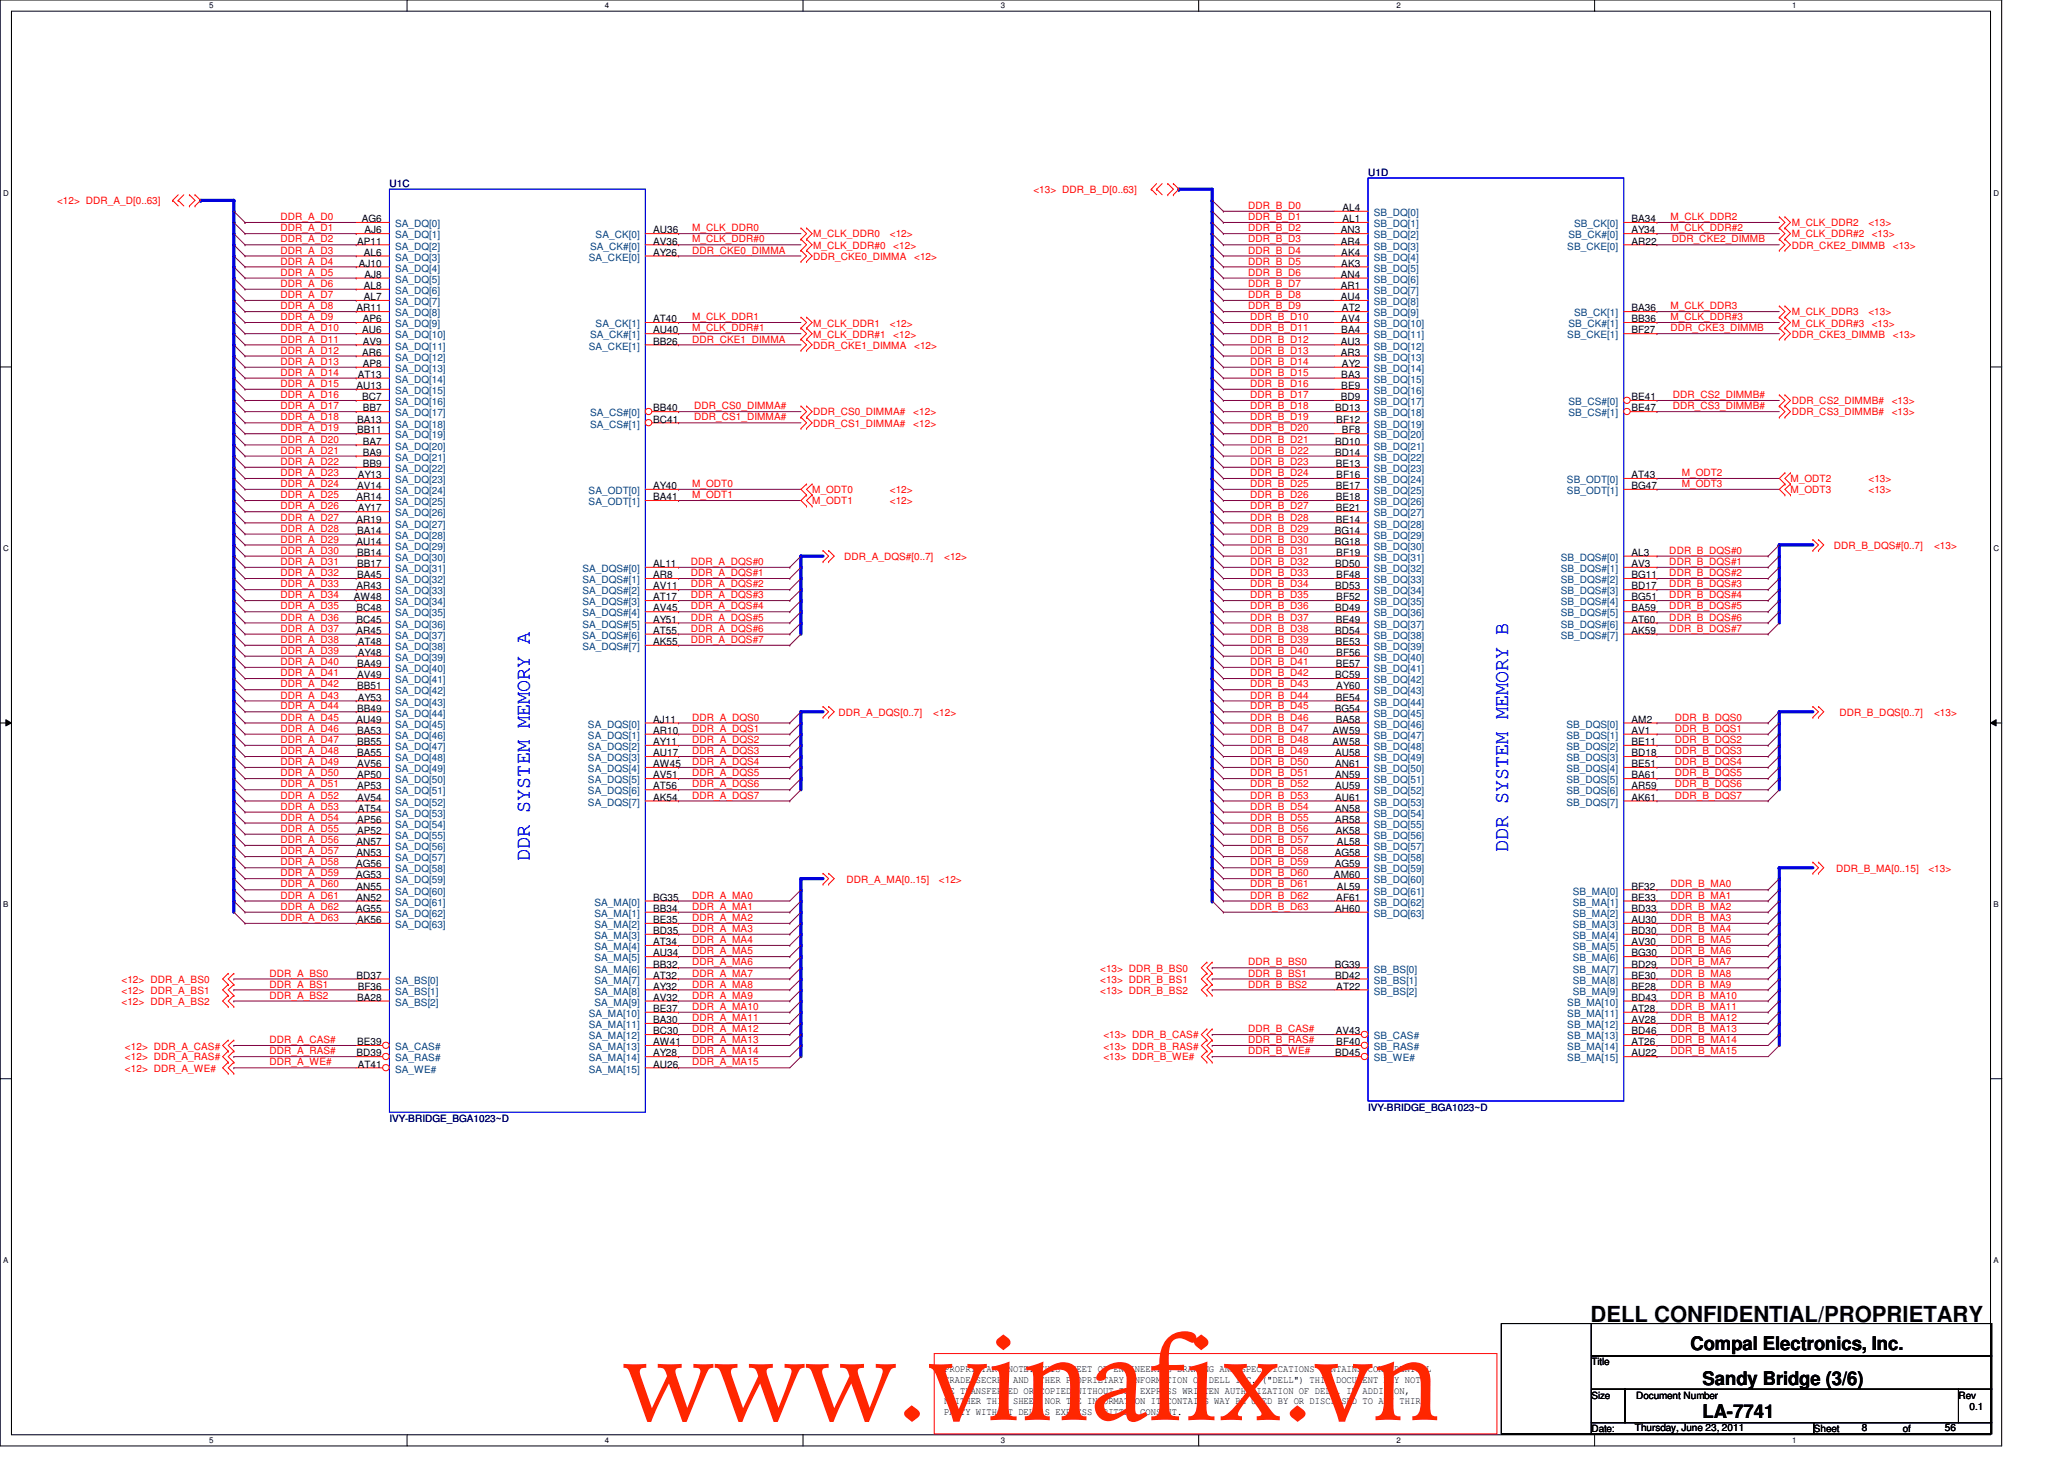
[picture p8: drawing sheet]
<svg xmlns="http://www.w3.org/2000/svg" width="297mm" height="210mm" viewBox="0 0 297 210" stroke-linecap="round" stroke-linejoin="round" font-family="sans-serif">
<defs><g id="words">
<text font-size="16.9" fill="#ff2600" x="89.6" y="204.3">www.vinafix.vn</text>
<text font-size="3.2" x="228.9" y="190.2">DELL CONFIDENTIAL/PROPRIETARY</text>
<g font-size="3" fill="#00f">
<text x="76.2" y="123.9" transform="rotate(-90 76.2 123.9)">DDR SYSTEM MEMORY A</text>
<text x="217" y="122.6" transform="rotate(-90 217 122.6)">DDR SYSTEM MEMORY B</text>
</g>
<g font-size="2.7">
<text x="243.3" y="194.3">Compal Electronics, Inc.</text>
<text x="245" y="199.2">Sandy Bridge (3/6)</text>
<text x="245" y="204">LA-7741</text>
</g>
<g font-size="1.4" fill="#f00">
<text x="8.2" y="29.4">&lt;12&gt; DDR_A_D[0..63]</text>
<text x="148.7" y="27.8">&lt;13&gt; DDR_B_D[0..63]</text>
<text x="40.4" y="34.9">DDR_A_D2</text>
<text x="40.4" y="31.7">DDR_A_D0</text>
<text x="40.4" y="33.3">DDR_A_D1</text>
<text x="99.6" y="34.9">M_CLK_DDR#0</text>
<text x="99.6" y="33.3">M_CLK_DDR0</text>
<text x="117" y="35.8">M_CLK_DDR#0</text>
<text x="117" y="34.2">M_CLK_DDR0</text>
<text x="128.1" y="34.2">&lt;12&gt;</text>
<text x="128.6" y="35.8">&lt;12&gt;</text>
<text x="179.6" y="34.9">DDR_B_D3</text>
<text x="179.6" y="31.7">DDR_B_D1</text>
<text x="179.6" y="30.1">DDR_B_D0</text>
<text x="179.6" y="33.3">DDR_B_D2</text>
<text x="240.4" y="33.3">M_CLK_DDR#2</text>
<text x="240.4" y="31.7">M_CLK_DDR2</text>
<text x="240.6" y="34.9">DDR_CKE2_DIMMB</text>
<text x="257.8" y="35.8">DDR_CKE2_DIMMB</text>
<text x="257.8" y="34.2">M_CLK_DDR#2</text>
<text x="257.8" y="32.6">M_CLK_DDR2</text>
<text x="268.9" y="32.6">&lt;13&gt;</text>
<text x="269.4" y="34.2">&lt;13&gt;</text>
<text x="272.4" y="35.8">&lt;13&gt;</text>
<text x="40.4" y="38.1">DDR_A_D4</text>
<text x="40.4" y="36.5">DDR_A_D3</text>
<text x="40.4" y="41.3">DDR_A_D6</text>
<text x="40.4" y="39.7">DDR_A_D5</text>
<text x="99.6" y="36.5">DDR_CKE0_DIMMA</text>
<text x="117" y="37.4">DDR_CKE0_DIMMA</text>
<text x="131.6" y="37.4">&lt;12&gt;</text>
<text x="179.6" y="38.1">DDR_B_D5</text>
<text x="179.6" y="36.5">DDR_B_D4</text>
<text x="179.6" y="41.3">DDR_B_D7</text>
<text x="179.6" y="39.7">DDR_B_D6</text>
<text x="40.4" y="46.1">DDR_A_D9</text>
<text x="40.4" y="44.5">DDR_A_D8</text>
<text x="40.4" y="42.9">DDR_A_D7</text>
<text x="40.4" y="47.7">DDR_A_D10</text>
<text x="99.6" y="47.7">M_CLK_DDR#1</text>
<text x="99.6" y="46.1">M_CLK_DDR1</text>
<text x="117" y="47">M_CLK_DDR1</text>
<text x="128.1" y="47">&lt;12&gt;</text>
<text x="179.6" y="42.9">DDR_B_D8</text>
<text x="179.6" y="44.5">DDR_B_D9</text>
<text x="179.9" y="47.7">DDR_B_D11</text>
<text x="179.9" y="46.1">DDR_B_D10</text>
<text x="240.4" y="44.5">M_CLK_DDR3</text>
<text x="240.4" y="46.1">M_CLK_DDR#3</text>
<text x="240.4" y="47.7">DDR_CKE3_DIMMB</text>
<text x="257.8" y="47">M_CLK_DDR#3</text>
<text x="257.8" y="45.4">M_CLK_DDR3</text>
<text x="268.9" y="45.4">&lt;13&gt;</text>
<text x="269.4" y="47">&lt;13&gt;</text>
<text x="40.4" y="52.5">DDR_A_D13</text>
<text x="40.4" y="50.9">DDR_A_D12</text>
<text x="40.4" y="49.3">DDR_A_D11</text>
<text x="99.6" y="49.3">DDR_CKE1_DIMMA</text>
<text x="117" y="48.6">M_CLK_DDR#1</text>
<text x="117" y="50.2">DDR_CKE1_DIMMA</text>
<text x="128.6" y="48.6">&lt;12&gt;</text>
<text x="131.6" y="50.2">&lt;12&gt;</text>
<text x="179.9" y="50.9">DDR_B_D13</text>
<text x="179.9" y="52.5">DDR_B_D14</text>
<text x="179.9" y="49.3">DDR_B_D12</text>
<text x="257.8" y="48.6">DDR_CKE3_DIMMB</text>
<text x="272.4" y="48.6">&lt;13&gt;</text>
<text x="40.4" y="54.1">DDR_A_D14</text>
<text x="40.4" y="58.9">DDR_A_D17</text>
<text x="40.4" y="57.3">DDR_A_D16</text>
<text x="40.4" y="55.7">DDR_A_D15</text>
<text x="99.9" y="58.9">DDR_CS0_DIMMA#</text>
<text x="117" y="59.8">DDR_CS0_DIMMA#</text>
<text x="131.4" y="59.8">&lt;12&gt;</text>
<text x="179.9" y="57.3">DDR_B_D17</text>
<text x="179.9" y="54.1">DDR_B_D15</text>
<text x="179.9" y="58.9">DDR_B_D18</text>
<text x="179.9" y="55.7">DDR_B_D16</text>
<text x="240.7" y="57.3">DDR_CS2_DIMMB#</text>
<text x="240.7" y="58.9">DDR_CS3_DIMMB#</text>
<text x="257.8" y="59.8">DDR_CS3_DIMMB#</text>
<text x="257.8" y="58.2">DDR_CS2_DIMMB#</text>
<text x="272.2" y="59.8">&lt;13&gt;</text>
<text x="272.2" y="58.2">&lt;13&gt;</text>
<text x="40.4" y="60.5">DDR_A_D18</text>
<text x="40.4" y="65.3">DDR_A_D21</text>
<text x="40.4" y="63.7">DDR_A_D20</text>
<text x="40.4" y="62.1">DDR_A_D19</text>
<text x="99.9" y="60.5">DDR_CS1_DIMMA#</text>
<text x="117" y="61.4">DDR_CS1_DIMMA#</text>
<text x="131.4" y="61.4">&lt;12&gt;</text>
<text x="179.9" y="60.5">DDR_B_D19</text>
<text x="179.9" y="63.7">DDR_B_D21</text>
<text x="179.9" y="62.1">DDR_B_D20</text>
<text x="179.9" y="65.3">DDR_B_D22</text>
<text x="40.4" y="70.1">DDR_A_D24</text>
<text x="40.4" y="71.7">DDR_A_D25</text>
<text x="40.4" y="66.9">DDR_A_D22</text>
<text x="40.4" y="68.5">DDR_A_D23</text>
<text x="99.6" y="71.7">M_ODT1</text>
<text x="99.6" y="70.1">M_ODT0</text>
<text x="116.9" y="71">M_ODT0</text>
<text x="128.1" y="71">&lt;12&gt;</text>
<text x="179.9" y="71.7">DDR_B_D26</text>
<text x="179.9" y="70.1">DDR_B_D25</text>
<text x="179.9" y="66.9">DDR_B_D23</text>
<text x="179.9" y="68.5">DDR_B_D24</text>
<text x="242" y="68.5">M_ODT2</text>
<text x="242" y="70.1">M_ODT3</text>
<text x="257.7" y="71">M_ODT3</text>
<text x="257.7" y="69.4">M_ODT2</text>
<text x="268.9" y="71">&lt;13&gt;</text>
<text x="268.9" y="69.4">&lt;13&gt;</text>
<text x="40.4" y="76.5">DDR_A_D28</text>
<text x="40.4" y="74.9">DDR_A_D27</text>
<text x="40.4" y="73.3">DDR_A_D26</text>
<text x="116.9" y="72.6">M_ODT1</text>
<text x="128.1" y="72.6">&lt;12&gt;</text>
<text x="179.9" y="76.5">DDR_B_D29</text>
<text x="179.9" y="73.3">DDR_B_D27</text>
<text x="179.9" y="74.9">DDR_B_D28</text>
<text x="40.4" y="81.3">DDR_A_D31</text>
<text x="40.4" y="78.1">DDR_A_D29</text>
<text x="40.4" y="82.9">DDR_A_D32</text>
<text x="40.4" y="79.7">DDR_A_D30</text>
<text x="99.4" y="82.9">DDR_A_DQS#1</text>
<text x="99.4" y="81.3">DDR_A_DQS#0</text>
<text x="121.5" y="80.6">DDR_A_DQS#[0..7]</text>
<text x="135.9" y="80.6">&lt;12&gt;</text>
<text x="179.9" y="81.3">DDR_B_D32</text>
<text x="179.9" y="79.7">DDR_B_D31</text>
<text x="179.9" y="78.1">DDR_B_D30</text>
<text x="179.9" y="82.9">DDR_B_D33</text>
<text x="240.2" y="81.3">DDR_B_DQS#1</text>
<text x="240.2" y="82.9">DDR_B_DQS#2</text>
<text x="240.2" y="79.7">DDR_B_DQS#0</text>
<text x="263.9" y="79">DDR_B_DQS#[0..7]</text>
<text x="278.3" y="79">&lt;13&gt;</text>
<text x="40.4" y="89.3">DDR_A_D36</text>
<text x="40.4" y="86.1">DDR_A_D34</text>
<text x="40.4" y="87.7">DDR_A_D35</text>
<text x="40.4" y="84.5">DDR_A_D33</text>
<text x="99.4" y="89.3">DDR_A_DQS#5</text>
<text x="99.4" y="84.5">DDR_A_DQS#2</text>
<text x="99.4" y="86.1">DDR_A_DQS#3</text>
<text x="99.4" y="87.7">DDR_A_DQS#4</text>
<text x="179.9" y="86.1">DDR_B_D35</text>
<text x="179.9" y="84.5">DDR_B_D34</text>
<text x="179.9" y="87.7">DDR_B_D36</text>
<text x="179.9" y="89.3">DDR_B_D37</text>
<text x="240.2" y="84.5">DDR_B_DQS#3</text>
<text x="240.2" y="89.3">DDR_B_DQS#6</text>
<text x="240.2" y="87.7">DDR_B_DQS#5</text>
<text x="240.2" y="86.1">DDR_B_DQS#4</text>
<text x="40.4" y="95.7">DDR_A_D40</text>
<text x="40.4" y="92.5">DDR_A_D38</text>
<text x="40.4" y="94.1">DDR_A_D39</text>
<text x="40.4" y="90.9">DDR_A_D37</text>
<text x="99.4" y="92.5">DDR_A_DQS#7</text>
<text x="99.4" y="90.9">DDR_A_DQS#6</text>
<text x="179.9" y="95.7">DDR_B_D41</text>
<text x="179.9" y="90.9">DDR_B_D38</text>
<text x="179.9" y="94.1">DDR_B_D40</text>
<text x="179.9" y="92.5">DDR_B_D39</text>
<text x="240.2" y="90.9">DDR_B_DQS#7</text>
<text x="40.4" y="98.9">DDR_A_D42</text>
<text x="40.4" y="97.3">DDR_A_D41</text>
<text x="40.4" y="100.5">DDR_A_D43</text>
<text x="179.9" y="100.5">DDR_B_D44</text>
<text x="179.9" y="97.3">DDR_B_D42</text>
<text x="179.9" y="98.9">DDR_B_D43</text>
<text x="40.4" y="105.3">DDR_A_D46</text>
<text x="40.4" y="102.1">DDR_A_D44</text>
<text x="40.4" y="103.7">DDR_A_D45</text>
<text x="40.4" y="106.9">DDR_A_D47</text>
<text x="99.6" y="105.3">DDR_A_DQS1</text>
<text x="99.6" y="106.9">DDR_A_DQS2</text>
<text x="99.6" y="103.7">DDR_A_DQS0</text>
<text x="120.7" y="103">DDR_A_DQS[0..7]</text>
<text x="134.3" y="103">&lt;12&gt;</text>
<text x="179.9" y="105.3">DDR_B_D47</text>
<text x="179.9" y="106.9">DDR_B_D48</text>
<text x="179.9" y="103.7">DDR_B_D46</text>
<text x="179.9" y="102.1">DDR_B_D45</text>
<text x="241" y="106.9">DDR_B_DQS2</text>
<text x="241" y="105.3">DDR_B_DQS1</text>
<text x="241" y="103.7">DDR_B_DQS0</text>
<text x="264.7" y="103">DDR_B_DQS[0..7]</text>
<text x="278.3" y="103">&lt;13&gt;</text>
<text x="40.4" y="111.7">DDR_A_D50</text>
<text x="40.4" y="113.3">DDR_A_D51</text>
<text x="40.4" y="110.1">DDR_A_D49</text>
<text x="40.4" y="108.5">DDR_A_D48</text>
<text x="99.6" y="111.7">DDR_A_DQS5</text>
<text x="99.6" y="108.5">DDR_A_DQS3</text>
<text x="99.6" y="110.1">DDR_A_DQS4</text>
<text x="99.6" y="113.3">DDR_A_DQS6</text>
<text x="179.9" y="110.1">DDR_B_D50</text>
<text x="179.9" y="108.5">DDR_B_D49</text>
<text x="179.9" y="113.3">DDR_B_D52</text>
<text x="179.9" y="111.7">DDR_B_D51</text>
<text x="241" y="108.5">DDR_B_DQS3</text>
<text x="241" y="110.1">DDR_B_DQS4</text>
<text x="241" y="111.7">DDR_B_DQS5</text>
<text x="241" y="113.3">DDR_B_DQS6</text>
<text x="40.4" y="119.7">DDR_A_D55</text>
<text x="40.4" y="118.1">DDR_A_D54</text>
<text x="40.4" y="116.5">DDR_A_D53</text>
<text x="40.4" y="114.9">DDR_A_D52</text>
<text x="99.6" y="114.9">DDR_A_DQS7</text>
<text x="179.9" y="118.1">DDR_B_D55</text>
<text x="179.9" y="119.7">DDR_B_D56</text>
<text x="179.9" y="114.9">DDR_B_D53</text>
<text x="179.9" y="116.5">DDR_B_D54</text>
<text x="241" y="114.9">DDR_B_DQS7</text>
<text x="40.4" y="124.5">DDR_A_D58</text>
<text x="40.4" y="122.9">DDR_A_D57</text>
<text x="40.4" y="121.3">DDR_A_D56</text>
<text x="179.9" y="124.5">DDR_B_D59</text>
<text x="179.9" y="121.3">DDR_B_D57</text>
<text x="179.9" y="122.9">DDR_B_D58</text>
<text x="264.2" y="125.4">DDR_B_MA[0..15]</text>
<text x="277.5" y="125.4">&lt;13&gt;</text>
<text x="40.4" y="126.1">DDR_A_D59</text>
<text x="40.4" y="130.9">DDR_A_D62</text>
<text x="40.4" y="127.7">DDR_A_D60</text>
<text x="40.4" y="129.3">DDR_A_D61</text>
<text x="99.6" y="129.3">DDR_A_MA0</text>
<text x="99.6" y="130.9">DDR_A_MA1</text>
<text x="121.8" y="127">DDR_A_MA[0..15]</text>
<text x="135.1" y="127">&lt;12&gt;</text>
<text x="179.9" y="130.9">DDR_B_D63</text>
<text x="179.9" y="129.3">DDR_B_D62</text>
<text x="179.9" y="126.1">DDR_B_D60</text>
<text x="179.9" y="127.7">DDR_B_D61</text>
<text x="240.4" y="130.9">DDR_B_MA2</text>
<text x="240.4" y="127.7">DDR_B_MA0</text>
<text x="240.4" y="129.3">DDR_B_MA1</text>
<text x="40.4" y="132.5">DDR_A_D63</text>
<text x="99.6" y="134.1">DDR_A_MA3</text>
<text x="99.6" y="132.5">DDR_A_MA2</text>
<text x="99.6" y="137.3">DDR_A_MA5</text>
<text x="99.6" y="135.7">DDR_A_MA4</text>
<text x="240.4" y="135.7">DDR_B_MA5</text>
<text x="240.4" y="137.3">DDR_B_MA6</text>
<text x="240.4" y="134.1">DDR_B_MA4</text>
<text x="240.4" y="132.5">DDR_B_MA3</text>
<text x="17.5" y="141.4">&lt;12&gt; DDR_A_BS0</text>
<text x="17.5" y="143">&lt;12&gt; DDR_A_BS1</text>
<text x="38.8" y="142.1">DDR_A_BS1</text>
<text x="38.8" y="143.7">DDR_A_BS2</text>
<text x="38.8" y="140.5">DDR_A_BS0</text>
<text x="99.6" y="140.5">DDR_A_MA7</text>
<text x="99.6" y="142.1">DDR_A_MA8</text>
<text x="99.6" y="143.7">DDR_A_MA9</text>
<text x="99.6" y="138.9">DDR_A_MA6</text>
<text x="158.3" y="143">&lt;13&gt; DDR_B_BS2</text>
<text x="158.3" y="141.4">&lt;13&gt; DDR_B_BS1</text>
<text x="158.3" y="139.8">&lt;13&gt; DDR_B_BS0</text>
<text x="179.6" y="142.1">DDR_B_BS2</text>
<text x="179.6" y="140.5">DDR_B_BS1</text>
<text x="179.6" y="138.9">DDR_B_BS0</text>
<text x="240.4" y="143.7">DDR_B_MA10</text>
<text x="240.4" y="142.1">DDR_B_MA9</text>
<text x="240.4" y="138.9">DDR_B_MA7</text>
<text x="240.4" y="140.5">DDR_B_MA8</text>
<text x="17.5" y="144.6">&lt;12&gt; DDR_A_BS2</text>
<text x="99.6" y="145.3">DDR_A_MA10</text>
<text x="99.6" y="146.9">DDR_A_MA11</text>
<text x="99.6" y="148.5">DDR_A_MA12</text>
<text x="158.8" y="149.4">&lt;13&gt; DDR_B_CAS#</text>
<text x="179.6" y="148.5">DDR_B_CAS#</text>
<text x="240.4" y="148.5">DDR_B_MA13</text>
<text x="240.4" y="145.3">DDR_B_MA11</text>
<text x="240.4" y="146.9">DDR_B_MA12</text>
<text x="18" y="154.2">&lt;12&gt; DDR_A_WE#</text>
<text x="18" y="151">&lt;12&gt; DDR_A_CAS#</text>
<text x="18" y="152.6">&lt;12&gt; DDR_A_RAS#</text>
<text x="38.8" y="151.7">DDR_A_RAS#</text>
<text x="38.8" y="153.3">DDR_A_WE#</text>
<text x="38.8" y="150.1">DDR_A_CAS#</text>
<text x="99.6" y="150.1">DDR_A_MA13</text>
<text x="99.6" y="151.7">DDR_A_MA14</text>
<text x="99.6" y="153.3">DDR_A_MA15</text>
<text x="158.8" y="152.6">&lt;13&gt; DDR_B_WE#</text>
<text x="158.8" y="151">&lt;13&gt; DDR_B_RAS#</text>
<text x="179.6" y="150.1">DDR_B_RAS#</text>
<text x="179.6" y="151.7">DDR_B_WE#</text>
<text x="240.4" y="150.1">DDR_B_MA14</text>
<text x="240.4" y="151.7">DDR_B_MA15</text>
</g>
<g font-size="1.4" fill="#000080">
<text x="56" y="27">U1C</text>
<text x="196.9" y="25.4">U1D</text>
<text x="56" y="161.4">IVY-BRIDGE_BGA1023~D</text>
<text x="196.9" y="159.8">IVY-BRIDGE_BGA1023~D</text>
</g>
<g font-size="1.4">
<text x="51.4" y="35.2">AP11</text>
<text x="52.1" y="32">AG6</text>
<text x="52.4" y="33.6">AJ6</text>
<text x="94" y="33.6">AU36</text>
<text x="94" y="35.2">AV36</text>
<text x="193" y="33.6">AN3</text>
<text x="193" y="35.2">AR4</text>
<text x="193.2" y="30.4">AL4</text>
<text x="193.2" y="32">AL1</text>
<text x="234.8" y="32">BA34</text>
<text x="234.8" y="33.6">AY34</text>
<text x="234.8" y="35.2">AR22</text>
<text x="51.6" y="38.4">AJ10</text>
<text x="52.4" y="36.8">AL6</text>
<text x="52.4" y="41.6">AL8</text>
<text x="52.4" y="40">AJ8</text>
<text x="94" y="36.8">AY26</text>
<text x="193" y="40">AN4</text>
<text x="193" y="41.6">AR1</text>
<text x="193" y="36.8">AK4</text>
<text x="193" y="38.4">AK3</text>
<text x="51.3" y="44.8">AR11</text>
<text x="52.1" y="48">AU6</text>
<text x="52.2" y="46.4">AP6</text>
<text x="52.4" y="43.2">AL7</text>
<text x="94" y="46.4">AT40</text>
<text x="94" y="48">AU40</text>
<text x="193" y="43.2">AU4</text>
<text x="193" y="46.4">AV4</text>
<text x="193" y="48">BA4</text>
<text x="193.1" y="44.8">AT2</text>
<text x="234.8" y="44.8">BA36</text>
<text x="234.8" y="46.4">BB36</text>
<text x="234.8" y="48">BF27</text>
<text x="52.1" y="51.2">AR6</text>
<text x="52.2" y="49.6">AV9</text>
<text x="52.2" y="52.8">AP8</text>
<text x="94" y="49.6">BB26</text>
<text x="193" y="49.6">AU3</text>
<text x="193" y="51.2">AR3</text>
<text x="193.1" y="52.8">AY2</text>
<text x="51.3" y="56">AU13</text>
<text x="51.5" y="54.4">AT13</text>
<text x="52.1" y="57.6">BC7</text>
<text x="52.2" y="59.2">BB7</text>
<text x="94" y="59.2">BB40</text>
<text x="192.1" y="59.2">BD13</text>
<text x="193" y="57.6">BD9</text>
<text x="193" y="54.4">BA3</text>
<text x="193" y="56">BE9</text>
<text x="234.8" y="57.6">BE41</text>
<text x="234.8" y="59.2">BE47</text>
<text x="51.4" y="60.8">BA13</text>
<text x="51.4" y="62.4">BB11</text>
<text x="52.2" y="64">BA7</text>
<text x="52.2" y="65.6">BA9</text>
<text x="94" y="60.8">BC41</text>
<text x="192.1" y="64">BD10</text>
<text x="192.1" y="65.6">BD14</text>
<text x="192.3" y="60.8">BF12</text>
<text x="193.1" y="62.4">BF8</text>
<text x="51.3" y="72">AR14</text>
<text x="51.4" y="70.4">AV14</text>
<text x="51.5" y="68.8">AY13</text>
<text x="52.2" y="67.2">BB9</text>
<text x="94" y="70.4">AY40</text>
<text x="94" y="72">BA41</text>
<text x="192.2" y="67.2">BE13</text>
<text x="192.2" y="70.4">BE17</text>
<text x="192.2" y="72">BE18</text>
<text x="192.3" y="68.8">BF16</text>
<text x="234.8" y="68.8">AT43</text>
<text x="234.8" y="70.4">BG47</text>
<text x="51.3" y="75.2">AR19</text>
<text x="51.4" y="76.8">BA14</text>
<text x="51.5" y="73.6">AY17</text>
<text x="192.1" y="76.8">BG14</text>
<text x="192.2" y="73.6">BE21</text>
<text x="192.2" y="75.2">BE14</text>
<text x="51.3" y="78.4">AU14</text>
<text x="51.4" y="80">BB14</text>
<text x="51.4" y="81.6">BB17</text>
<text x="51.4" y="83.2">BA45</text>
<text x="94" y="81.6">AL11</text>
<text x="94" y="83.2">AR8</text>
<text x="192.1" y="78.4">BG18</text>
<text x="192.1" y="81.6">BD50</text>
<text x="192.3" y="80">BF19</text>
<text x="192.3" y="83.2">BF48</text>
<text x="234.8" y="80">AL3</text>
<text x="234.8" y="81.6">AV3</text>
<text x="234.8" y="83.2">BG11</text>
<text x="50.9" y="86.4">AW48</text>
<text x="51.3" y="84.8">AR43</text>
<text x="51.3" y="88">BC48</text>
<text x="51.3" y="89.6">BC45</text>
<text x="94" y="84.8">AV11</text>
<text x="94" y="88">AV45</text>
<text x="94" y="89.6">AY51</text>
<text x="94" y="86.4">AT17</text>
<text x="192.1" y="84.8">BD53</text>
<text x="192.1" y="88">BD49</text>
<text x="192.2" y="89.6">BE49</text>
<text x="192.3" y="86.4">BF52</text>
<text x="234.8" y="86.4">BG51</text>
<text x="234.8" y="88">BA59</text>
<text x="234.8" y="89.6">AT60</text>
<text x="234.8" y="84.8">BD17</text>
<text x="51.3" y="91.2">AR45</text>
<text x="51.4" y="96">BA49</text>
<text x="51.5" y="92.8">AT48</text>
<text x="51.5" y="94.4">AY48</text>
<text x="94" y="91.2">AT55</text>
<text x="94" y="92.8">AK55</text>
<text x="192.1" y="91.2">BD54</text>
<text x="192.2" y="92.8">BE53</text>
<text x="192.2" y="96">BE57</text>
<text x="192.3" y="94.4">BF56</text>
<text x="234.8" y="91.2">AK59</text>
<text x="51.4" y="97.6">AV49</text>
<text x="51.4" y="99.2">BB51</text>
<text x="51.5" y="100.8">AY53</text>
<text x="192.1" y="97.6">BC59</text>
<text x="192.2" y="100.8">BE54</text>
<text x="192.3" y="99.2">AY60</text>
<text x="51.3" y="104">AU49</text>
<text x="51.4" y="102.4">BB49</text>
<text x="51.4" y="105.6">BA53</text>
<text x="51.4" y="107.2">BB55</text>
<text x="94" y="104">AJ11</text>
<text x="94" y="105.6">AR10</text>
<text x="94" y="107.2">AY11</text>
<text x="191.8" y="105.6">AW59</text>
<text x="191.8" y="107.2">AW58</text>
<text x="192.1" y="102.4">BG54</text>
<text x="192.2" y="104">BA58</text>
<text x="234.8" y="104">AM2</text>
<text x="234.8" y="105.6">AV1</text>
<text x="234.8" y="107.2">BE11</text>
<text x="51.4" y="108.8">BA55</text>
<text x="51.4" y="110.4">AV56</text>
<text x="51.4" y="112">AP50</text>
<text x="51.4" y="113.6">AP53</text>
<text x="94" y="108.8">AU17</text>
<text x="94" y="110.4">AW45</text>
<text x="94" y="112">AV51</text>
<text x="94" y="113.6">AT56</text>
<text x="192.1" y="108.8">AU58</text>
<text x="192.1" y="110.4">AN61</text>
<text x="192.1" y="112">AN59</text>
<text x="192.1" y="113.6">AU59</text>
<text x="234.8" y="110.4">BE51</text>
<text x="234.8" y="112">BA61</text>
<text x="234.8" y="113.6">AR59</text>
<text x="234.8" y="108.8">BD18</text>
<text x="51.4" y="115.2">AV54</text>
<text x="51.4" y="118.4">AP56</text>
<text x="51.4" y="120">AP52</text>
<text x="51.5" y="116.8">AT54</text>
<text x="94" y="115.2">AK54</text>
<text x="192.1" y="115.2">AU61</text>
<text x="192.1" y="116.8">AN58</text>
<text x="192.1" y="118.4">AR58</text>
<text x="192.2" y="120">AK58</text>
<text x="234.8" y="115.2">AK61</text>
<text x="51.3" y="124.8">AG56</text>
<text x="51.3" y="121.6">AN57</text>
<text x="51.3" y="123.2">AN53</text>
<text x="192.1" y="123.2">AG58</text>
<text x="192.1" y="124.8">AG59</text>
<text x="192.4" y="121.6">AL58</text>
<text x="51.3" y="126.4">AG53</text>
<text x="51.3" y="131.2">AG55</text>
<text x="51.3" y="128">AN55</text>
<text x="51.3" y="129.6">AN52</text>
<text x="94" y="129.6">BG35</text>
<text x="94" y="131.2">BB34</text>
<text x="192" y="126.4">AM60</text>
<text x="192.1" y="131.2">AH60</text>
<text x="192.3" y="129.6">AF61</text>
<text x="192.4" y="128">AL59</text>
<text x="234.8" y="128">BF32</text>
<text x="234.8" y="129.6">BE33</text>
<text x="234.8" y="131.2">BD33</text>
<text x="51.4" y="132.8">AK56</text>
<text x="94" y="132.8">BE35</text>
<text x="94" y="134.4">BD35</text>
<text x="94" y="136">AT34</text>
<text x="94" y="137.6">AU34</text>
<text x="234.8" y="132.8">AU30</text>
<text x="234.8" y="134.4">BD30</text>
<text x="234.8" y="136">AV30</text>
<text x="234.8" y="137.6">BG30</text>
<text x="51.3" y="140.8">BD37</text>
<text x="51.4" y="144">BA28</text>
<text x="51.5" y="142.4">BF36</text>
<text x="94" y="139.2">BB32</text>
<text x="94" y="140.8">AT32</text>
<text x="94" y="142.4">AY32</text>
<text x="94" y="144">AV32</text>
<text x="192.1" y="139.2">BG39</text>
<text x="192.1" y="140.8">BD42</text>
<text x="192.3" y="142.4">AT22</text>
<text x="234.8" y="139.2">BD29</text>
<text x="234.8" y="140.8">BE30</text>
<text x="234.8" y="142.4">BE28</text>
<text x="234.8" y="144">BD43</text>
<text x="94" y="145.6">BE37</text>
<text x="94" y="147.2">BA30</text>
<text x="94" y="148.8">BC30</text>
<text x="192.2" y="148.8">AV43</text>
<text x="234.8" y="145.6">AT28</text>
<text x="234.8" y="147.2">AV28</text>
<text x="234.8" y="148.8">BD46</text>
<text x="51.3" y="152">BD39</text>
<text x="51.4" y="150.4">BE39</text>
<text x="51.5" y="153.6">AT41</text>
<text x="94" y="150.4">AW41</text>
<text x="94" y="152">AY28</text>
<text x="94" y="153.6">AU26</text>
<text x="192.1" y="152">BD45</text>
<text x="192.3" y="150.4">BF40</text>
<text x="234.8" y="150.4">AT26</text>
<text x="234.8" y="152">AU22</text>
<text x="135.9" y="197.4">PROPRIETARY NOTE: THIS SHEET OF ENGINEERING DRAWING AND SPECIFICATIONS CONTAINS CONFIDENTIAL</text>
<text x="229" y="196.4">Title</text>
<text x="135.9" y="198.9">TRADE SECRET AND OTHER PROPRIETARY INFORMATION OF DELL INC. (&quot;DELL&quot;) THIS DOCUMENT MAY NOT</text>
<text x="135.9" y="200.5">BE TRANSFERRED OR COPIED WITHOUT THE EXPRESS WRITTEN AUTHORIZATION OF DELL. IN ADDITION,</text>
<text x="135.9" y="202.1">NEITHER THIS SHEET NOR THE INFORMATION IT CONTAINS WAY BE USED BY OR DISCLOSED TO ANY THIRD</text>
<text x="135.9" y="203.6">PARTY WITHOUT DELL'S EXPRESS WRITTEN CONSENT.</text>
<text x="229" y="201.2">Size</text>
<text x="235.5" y="201.2">Document Number</text>
<text x="281.9" y="201.2">Rev</text>
<text x="283.5" y="202.8">0.1</text>
<text x="229" y="206">Date:</text>
<text x="235.3" y="205.9">Thursday, June 23, 2011</text>
<text x="261" y="206">Sheet</text>
<text x="267.9" y="205.9">8</text>
<text x="273.9" y="206">of</text>
<text x="279.9" y="205.9">56</text>
</g>
<g font-size="1.4" fill="#004080">
<text x="56.9" y="32.7">SA_DQ[0]</text>
<text x="56.9" y="34.3">SA_DQ[1]</text>
<text x="56.9" y="35.9">SA_DQ[2]</text>
<text x="84.9" y="35.9">SA_CK#[0]</text>
<text x="85.7" y="34.3">SA_CK[0]</text>
<text x="197.7" y="31.1">SB_DQ[0]</text>
<text x="197.7" y="32.7">SB_DQ[1]</text>
<text x="197.7" y="34.3">SB_DQ[2]</text>
<text x="197.7" y="35.9">SB_DQ[3]</text>
<text x="225.5" y="35.9">SB_CKE[0]</text>
<text x="225.7" y="34.3">SB_CK#[0]</text>
<text x="226.5" y="32.7">SB_CK[0]</text>
<text x="56.9" y="37.5">SA_DQ[3]</text>
<text x="56.9" y="39.1">SA_DQ[4]</text>
<text x="56.9" y="40.7">SA_DQ[5]</text>
<text x="84.7" y="37.5">SA_CKE[0]</text>
<text x="197.7" y="37.5">SB_DQ[4]</text>
<text x="197.7" y="39.1">SB_DQ[5]</text>
<text x="197.7" y="40.7">SB_DQ[6]</text>
<text x="56.9" y="42.3">SA_DQ[6]</text>
<text x="56.9" y="43.9">SA_DQ[7]</text>
<text x="56.9" y="45.5">SA_DQ[8]</text>
<text x="56.9" y="47.1">SA_DQ[9]</text>
<text x="85.7" y="47.1">SA_CK[1]</text>
<text x="197.7" y="42.3">SB_DQ[7]</text>
<text x="197.7" y="43.9">SB_DQ[8]</text>
<text x="197.7" y="45.5">SB_DQ[9]</text>
<text x="197.7" y="47.1">SB_DQ[10]</text>
<text x="225.7" y="47.1">SB_CK#[1]</text>
<text x="226.5" y="45.5">SB_CK[1]</text>
<text x="56.9" y="48.7">SA_DQ[10]</text>
<text x="56.9" y="50.3">SA_DQ[11]</text>
<text x="56.9" y="51.9">SA_DQ[12]</text>
<text x="56.9" y="53.5">SA_DQ[13]</text>
<text x="84.7" y="50.3">SA_CKE[1]</text>
<text x="84.9" y="48.7">SA_CK#[1]</text>
<text x="197.7" y="48.7">SB_DQ[11]</text>
<text x="197.7" y="50.3">SB_DQ[12]</text>
<text x="197.7" y="51.9">SB_DQ[13]</text>
<text x="197.7" y="53.5">SB_DQ[14]</text>
<text x="225.5" y="48.7">SB_CKE[1]</text>
<text x="56.9" y="55.1">SA_DQ[14]</text>
<text x="56.9" y="56.7">SA_DQ[15]</text>
<text x="56.9" y="58.3">SA_DQ[16]</text>
<text x="56.9" y="59.9">SA_DQ[17]</text>
<text x="84.9" y="59.9">SA_CS#[0]</text>
<text x="197.7" y="55.1">SB_DQ[15]</text>
<text x="197.7" y="56.7">SB_DQ[16]</text>
<text x="197.7" y="58.3">SB_DQ[17]</text>
<text x="197.7" y="59.9">SB_DQ[18]</text>
<text x="225.7" y="58.3">SB_CS#[0]</text>
<text x="225.7" y="59.9">SB_CS#[1]</text>
<text x="56.9" y="61.5">SA_DQ[18]</text>
<text x="56.9" y="63.1">SA_DQ[19]</text>
<text x="56.9" y="64.7">SA_DQ[20]</text>
<text x="84.9" y="61.5">SA_CS#[1]</text>
<text x="197.7" y="61.5">SB_DQ[19]</text>
<text x="197.7" y="63.1">SB_DQ[20]</text>
<text x="197.7" y="64.7">SB_DQ[21]</text>
<text x="56.9" y="66.3">SA_DQ[21]</text>
<text x="56.9" y="67.9">SA_DQ[22]</text>
<text x="56.9" y="69.5">SA_DQ[23]</text>
<text x="56.9" y="71.1">SA_DQ[24]</text>
<text x="84.7" y="71.1">SA_ODT[0]</text>
<text x="197.7" y="66.3">SB_DQ[22]</text>
<text x="197.7" y="67.9">SB_DQ[23]</text>
<text x="197.7" y="69.5">SB_DQ[24]</text>
<text x="197.7" y="71.1">SB_DQ[25]</text>
<text x="225.5" y="69.5">SB_ODT[0]</text>
<text x="225.5" y="71.1">SB_ODT[1]</text>
<text x="56.9" y="72.7">SA_DQ[25]</text>
<text x="56.9" y="74.3">SA_DQ[26]</text>
<text x="56.9" y="75.9">SA_DQ[27]</text>
<text x="56.9" y="77.5">SA_DQ[28]</text>
<text x="84.7" y="72.7">SA_ODT[1]</text>
<text x="197.7" y="72.7">SB_DQ[26]</text>
<text x="197.7" y="74.3">SB_DQ[27]</text>
<text x="197.7" y="75.9">SB_DQ[28]</text>
<text x="197.7" y="77.5">SB_DQ[29]</text>
<text x="56.9" y="79.1">SA_DQ[29]</text>
<text x="56.9" y="80.7">SA_DQ[30]</text>
<text x="56.9" y="82.3">SA_DQ[31]</text>
<text x="56.9" y="83.9">SA_DQ[32]</text>
<text x="83.8" y="82.3">SA_DQS#[0]</text>
<text x="83.8" y="83.9">SA_DQS#[1]</text>
<text x="197.7" y="79.1">SB_DQ[30]</text>
<text x="197.7" y="80.7">SB_DQ[31]</text>
<text x="197.7" y="82.3">SB_DQ[32]</text>
<text x="197.7" y="83.9">SB_DQ[33]</text>
<text x="224.6" y="80.7">SB_DQS#[0]</text>
<text x="224.6" y="82.3">SB_DQS#[1]</text>
<text x="224.6" y="83.9">SB_DQS#[2]</text>
<text x="56.9" y="85.5">SA_DQ[33]</text>
<text x="56.9" y="87.1">SA_DQ[34]</text>
<text x="56.9" y="88.7">SA_DQ[35]</text>
<text x="83.8" y="85.5">SA_DQS#[2]</text>
<text x="83.8" y="88.7">SA_DQS#[4]</text>
<text x="83.8" y="87.1">SA_DQS#[3]</text>
<text x="197.7" y="85.5">SB_DQ[34]</text>
<text x="197.7" y="87.1">SB_DQ[35]</text>
<text x="197.7" y="88.7">SB_DQ[36]</text>
<text x="224.6" y="87.1">SB_DQS#[4]</text>
<text x="224.6" y="88.7">SB_DQS#[5]</text>
<text x="224.6" y="85.5">SB_DQS#[3]</text>
<text x="56.9" y="90.3">SA_DQ[36]</text>
<text x="56.9" y="91.9">SA_DQ[37]</text>
<text x="56.9" y="93.5">SA_DQ[38]</text>
<text x="56.9" y="95.1">SA_DQ[39]</text>
<text x="83.8" y="90.3">SA_DQS#[5]</text>
<text x="83.8" y="91.9">SA_DQS#[6]</text>
<text x="83.8" y="93.5">SA_DQS#[7]</text>
<text x="197.7" y="90.3">SB_DQ[37]</text>
<text x="197.7" y="91.9">SB_DQ[38]</text>
<text x="197.7" y="93.5">SB_DQ[39]</text>
<text x="197.7" y="95.1">SB_DQ[40]</text>
<text x="224.6" y="90.3">SB_DQS#[6]</text>
<text x="224.6" y="91.9">SB_DQS#[7]</text>
<text x="56.9" y="96.7">SA_DQ[40]</text>
<text x="56.9" y="98.3">SA_DQ[41]</text>
<text x="56.9" y="99.9">SA_DQ[42]</text>
<text x="56.9" y="101.5">SA_DQ[43]</text>
<text x="197.7" y="96.7">SB_DQ[41]</text>
<text x="197.7" y="98.3">SB_DQ[42]</text>
<text x="197.7" y="99.9">SB_DQ[43]</text>
<text x="197.7" y="101.5">SB_DQ[44]</text>
<text x="56.9" y="103.1">SA_DQ[44]</text>
<text x="56.9" y="104.7">SA_DQ[45]</text>
<text x="56.9" y="106.3">SA_DQ[46]</text>
<text x="56.9" y="107.9">SA_DQ[47]</text>
<text x="84.6" y="104.7">SA_DQS[0]</text>
<text x="84.6" y="106.3">SA_DQS[1]</text>
<text x="84.6" y="107.9">SA_DQS[2]</text>
<text x="197.7" y="103.1">SB_DQ[45]</text>
<text x="197.7" y="104.7">SB_DQ[46]</text>
<text x="197.7" y="106.3">SB_DQ[47]</text>
<text x="197.7" y="107.9">SB_DQ[48]</text>
<text x="225.4" y="104.7">SB_DQS[0]</text>
<text x="225.4" y="106.3">SB_DQS[1]</text>
<text x="225.4" y="107.9">SB_DQS[2]</text>
<text x="56.9" y="109.5">SA_DQ[48]</text>
<text x="56.9" y="111.1">SA_DQ[49]</text>
<text x="56.9" y="112.7">SA_DQ[50]</text>
<text x="84.6" y="109.5">SA_DQS[3]</text>
<text x="84.6" y="111.1">SA_DQS[4]</text>
<text x="84.6" y="112.7">SA_DQS[5]</text>
<text x="197.7" y="109.5">SB_DQ[49]</text>
<text x="197.7" y="111.1">SB_DQ[50]</text>
<text x="197.7" y="112.7">SB_DQ[51]</text>
<text x="225.4" y="111.1">SB_DQS[4]</text>
<text x="225.4" y="112.7">SB_DQS[5]</text>
<text x="225.4" y="109.5">SB_DQS[3]</text>
<text x="56.9" y="114.3">SA_DQ[51]</text>
<text x="56.9" y="115.9">SA_DQ[52]</text>
<text x="56.9" y="117.5">SA_DQ[53]</text>
<text x="56.9" y="119.1">SA_DQ[54]</text>
<text x="84.6" y="114.3">SA_DQS[6]</text>
<text x="84.6" y="115.9">SA_DQS[7]</text>
<text x="197.7" y="114.3">SB_DQ[52]</text>
<text x="197.7" y="115.9">SB_DQ[53]</text>
<text x="197.7" y="117.5">SB_DQ[54]</text>
<text x="197.7" y="119.1">SB_DQ[55]</text>
<text x="225.4" y="114.3">SB_DQS[6]</text>
<text x="225.4" y="115.9">SB_DQS[7]</text>
<text x="56.9" y="120.7">SA_DQ[55]</text>
<text x="56.9" y="122.3">SA_DQ[56]</text>
<text x="56.9" y="123.9">SA_DQ[57]</text>
<text x="56.9" y="125.5">SA_DQ[58]</text>
<text x="197.7" y="120.7">SB_DQ[56]</text>
<text x="197.7" y="122.3">SB_DQ[57]</text>
<text x="197.7" y="123.9">SB_DQ[58]</text>
<text x="197.7" y="125.5">SB_DQ[59]</text>
<text x="56.9" y="127.1">SA_DQ[59]</text>
<text x="56.9" y="128.7">SA_DQ[60]</text>
<text x="56.9" y="130.3">SA_DQ[61]</text>
<text x="56.9" y="131.9">SA_DQ[62]</text>
<text x="85.6" y="130.3">SA_MA[0]</text>
<text x="85.6" y="131.9">SA_MA[1]</text>
<text x="197.7" y="127.1">SB_DQ[60]</text>
<text x="197.7" y="128.7">SB_DQ[61]</text>
<text x="197.7" y="130.3">SB_DQ[62]</text>
<text x="197.7" y="131.9">SB_DQ[63]</text>
<text x="226.4" y="128.7">SB_MA[0]</text>
<text x="226.4" y="130.3">SB_MA[1]</text>
<text x="226.4" y="131.9">SB_MA[2]</text>
<text x="56.9" y="133.5">SA_DQ[63]</text>
<text x="85.6" y="133.5">SA_MA[2]</text>
<text x="85.6" y="135.1">SA_MA[3]</text>
<text x="85.6" y="136.7">SA_MA[4]</text>
<text x="226.4" y="133.5">SB_MA[3]</text>
<text x="226.4" y="135.1">SB_MA[4]</text>
<text x="226.4" y="136.7">SB_MA[5]</text>
<text x="56.9" y="141.5">SA_BS[0]</text>
<text x="56.9" y="143.1">SA_BS[1]</text>
<text x="85.6" y="138.3">SA_MA[5]</text>
<text x="85.6" y="139.9">SA_MA[6]</text>
<text x="85.6" y="141.5">SA_MA[7]</text>
<text x="85.6" y="143.1">SA_MA[8]</text>
<text x="197.7" y="139.9">SB_BS[0]</text>
<text x="197.7" y="141.5">SB_BS[1]</text>
<text x="197.7" y="143.1">SB_BS[2]</text>
<text x="226.4" y="138.3">SB_MA[6]</text>
<text x="226.4" y="139.9">SB_MA[7]</text>
<text x="226.4" y="141.5">SB_MA[8]</text>
<text x="226.4" y="143.1">SB_MA[9]</text>
<text x="56.9" y="144.7">SA_BS[2]</text>
<text x="84.7" y="146.3">SA_MA[10]</text>
<text x="84.7" y="147.9">SA_MA[11]</text>
<text x="84.7" y="149.5">SA_MA[12]</text>
<text x="85.6" y="144.7">SA_MA[9]</text>
<text x="197.7" y="149.5">SB_CAS#</text>
<text x="225.5" y="144.7">SB_MA[10]</text>
<text x="225.5" y="146.3">SB_MA[11]</text>
<text x="225.5" y="147.9">SB_MA[12]</text>
<text x="225.5" y="149.5">SB_MA[13]</text>
<text x="56.9" y="151.1">SA_CAS#</text>
<text x="56.9" y="152.7">SA_RAS#</text>
<text x="56.9" y="154.3">SA_WE#</text>
<text x="84.7" y="151.1">SA_MA[13]</text>
<text x="84.7" y="152.7">SA_MA[14]</text>
<text x="84.7" y="154.3">SA_MA[15]</text>
<text x="197.7" y="151.1">SB_RAS#</text>
<text x="197.7" y="152.7">SB_WE#</text>
<text x="225.5" y="151.1">SB_MA[14]</text>
<text x="225.5" y="152.7">SB_MA[15]</text>
</g>
<g font-size="1.1">
<text x="30.1" y="1.1">5</text>
<text x="87" y="1.1">4</text>
<text x="144" y="1.1">3</text>
<text x="201" y="1.1">2</text>
<text x="257.9" y="1.1">1</text>
<text x=".5" y="28.2">D</text>
<text x="286.9" y="28.2">D</text>
<text x=".5" y="79.3">C</text>
<text x="286.9" y="79.3">C</text>
<text x=".5" y="130.6">B</text>
<text x="286.9" y="130.6">B</text>
<text x=".5" y="181.7">A</text>
<text x="286.9" y="181.7">A</text>
<text x="30.1" y="207.6">5</text>
<text x="87" y="207.6">4</text>
<text x="144" y="207.6">3</text>
<text x="201" y="207.6">2</text>
<text x="257.9" y="207.6">1</text>
</g>
</g></defs>
<path d="M0 0h288.1v208h-288.1zM1.6 1.6h284.9v204.8h-284.9z" fill="none" stroke="#000" stroke-width=".14"/>
<g fill="#fff">
<path d="M30.1 .2h.6v1.2h-.6z"/>
<path d="M30.1 206.6h.6v1.2h-.6z"/>
</g>
<path d="M58.6 0v1.6M58.6 206.4v1.6" fill="none" stroke="#000" stroke-width=".14"/>
<g fill="#fff">
<path d="M87 .2h.6v1.2h-.6z"/>
<path d="M87 206.6h.6v1.2h-.6z"/>
</g>
<path d="M115.6 0v1.6M115.6 206.4v1.6" fill="none" stroke="#000" stroke-width=".14"/>
<g fill="#fff">
<path d="M144 .2h.6v1.2h-.6z"/>
<path d="M144 206.6h.6v1.2h-.6z"/>
</g>
<path d="M172.5 0v1.6M172.5 206.4v1.6" fill="none" stroke="#000" stroke-width=".14"/>
<g fill="#fff">
<path d="M201 .2h.5v1.2h-.5z"/>
<path d="M201 206.6h.5v1.2h-.5z"/>
</g>
<path d="M229.5 0v1.6M229.5 206.4v1.6" fill="none" stroke="#000" stroke-width=".14"/>
<g fill="#fff">
<path d="M257.9 .2h.6v1.2h-.6z"/>
<path d="M257.9 206.6h.6v1.2h-.6z"/>
<path d="M.5 27.2h.7v1.2h-.7z"/>
<path d="M286.9 27.2h.8v1.2h-.8z"/>
<path d="M.5 78.4h.7v1.1h-.7z"/>
<path d="M286.9 78.4h.8v1.1h-.8z"/>
</g>
<path d="M0 52.8h1.6M286.5 52.8h1.6" fill="none" stroke="#000" stroke-width=".14"/>
<g fill="#fff">
<path d="M.5 129.6h.7v1.2h-.7z"/>
<path d="M286.9 129.6h.7v1.2h-.7z"/>
</g>
<path d="M0 104h1.6M.8 103.5l.8 .5-.8 .4zM286.5 104l.8-.5v.9zM286.5 104h1.6" fill="none" stroke="#000" stroke-width=".14"/>
<path d="M.8 103.5l.8 .5-.8 .4zM286.5 104l.8-.5v.9z" fill="#000"/>
<g fill="#fff">
<path d="M.5 180.8h.7v1.1h-.7z"/>
<path d="M286.9 180.8h.7v1.1h-.7z"/>
</g>
<path d="M0 155.2h1.6M286.5 155.2h1.6" fill="none" stroke="#000" stroke-width=".14"/>
<g fill="none" stroke="#800040" stroke-width=".14">
<path d="M35.3 38.4h16M35.3 36.8h16M35.3 35.2h16M51.3 38.4h.1M51.3 36.8h.1M51.3 35.2h.1M35.3 46.4h16M35.3 54.4h16M35.3 44.8h16M35.3 59.2h16M35.3 52.8h16M35.3 41.6h16"/>
<path d="M35.3 43.2h16M35.3 57.6h16M35.3 51.2h16M51.3 46.4h.1M51.3 54.4h.1M51.3 44.8h.1M51.3 59.2h.1M51.3 52.8h.1M51.3 41.6h.1M51.3 43.2h.1M51.3 57.6h.1M51.3 51.2h.1"/>
<path d="M35.3 78.4h16M35.3 60.8h16M35.3 70.4h16M35.3 76.8h16M35.3 72h16M35.3 67.2h16M35.3 65.6h16M35.3 68.8h16M35.3 75.2h16M51.3 78.4h.1M51.3 60.8h.1M51.3 70.4h.1"/>
<path d="M51.3 76.8h.1M51.3 72h.1M51.3 67.2h.1M51.3 65.6h.1M51.3 68.8h.1M51.3 75.2h.1M35.3 81.6h16M35.3 99.2h16M35.3 89.6h16M35.3 97.6h16M35.3 86.4h16M35.3 88h16"/>
<path d="M35.3 96h16M35.3 84.8h16M51.3 81.6h.1M51.3 99.2h.1M51.3 89.6h.1M51.3 97.6h.1M51.3 86.4h.1M51.3 88h.1M51.3 96h.1M51.3 84.8h.1M35.3 112h16M35.3 113.6h16"/>
<path d="M35.3 105.6h16M35.3 110.4h16M35.3 118.4h16M35.3 108.8h16M35.3 102.4h16M51.3 112h.1M51.3 113.6h.1M51.3 105.6h.1M51.3 110.4h.1M51.3 118.4h.1M51.3 108.8h.1M51.3 102.4h.1"/>
<path d="M35.3 126.4h16M35.3 124.8h16M35.3 120h16M35.3 132.8h16M35.3 123.2h16M35.3 131.2h16M51.3 126.4h.1M51.3 124.8h.1M51.3 120h.1M51.3 132.8h.1M51.3 123.2h.1M51.3 131.2h.1"/>
<path d="M33.7 142.4h.1M33.7 152h.1M33.7 144h.1M33.7 153.6h.1M33.7 150.4h.1M33.7 142.4h17.6M33.7 152h17.6M33.7 144h17.6M33.7 153.6h17.6M33.7 150.4h17.6"/>
</g>
<path d="M28.9 28.8h4.8" fill="none" stroke="#00f" stroke-width=".47"/>
<circle cx="28.9" cy="28.8" r=".23" fill="#00f"/>
<g fill="none" stroke="#800040" stroke-width=".14">
<path d="M35.3 32h.1M35.3 32h16M35.3 33.6h16M51.3 33.6h.1M176.1 35.2h.1M176.1 38.4h.1M176.1 35.2h16M176.1 38.4h16M35.3 40h16M35.3 48h16M35.3 56h16M35.3 49.6h16"/>
<path d="M51.3 40h.1M51.3 48h.1M51.3 56h.1M51.3 49.6h.1M176.1 51.2h.1M176.1 48h.1M176.1 52.8h.1M176.1 43.2h.1M176.1 48h16M176.1 51.2h16M176.1 52.8h16M176.1 43.2h16"/>
<path d="M35.3 64h16M35.3 73.6h16M35.3 62.4h16M51.3 64h.1M51.3 73.6h.1M51.3 62.4h.1M176.1 76.8h.1M176.1 60.8h.1M176.1 76.8h16M176.1 60.8h16M35.3 92.8h16M35.3 94.4h16"/>
<path d="M35.3 83.2h16M35.3 91.2h16M35.3 80h16M51.3 92.8h.1M51.3 94.4h.1M51.3 83.2h.1M51.3 91.2h.1M51.3 80h.1M176.1 96h.1M176.1 96h16M35.3 116.8h16M35.3 104h16"/>
<path d="M35.3 107.2h16M35.3 100.8h16M35.3 115.2h16M51.3 116.8h.1M51.3 104h.1M51.3 107.2h.1M51.3 100.8h.1M51.3 115.2h.1M176.1 110.4h.1M176.1 108.8h.1M176.1 118.4h.1M176.1 105.6h.1"/>
<path d="M176.1 113.6h.1M176.1 100.8h.1M176.1 100.8h16M176.1 110.4h16M176.1 108.8h16M176.1 118.4h16M176.1 105.6h16M176.1 113.6h16M35.3 121.6h16M35.3 128h16M35.3 129.6h16M51.3 121.6h.1"/>
<path d="M51.3 128h.1M51.3 129.6h.1M176.1 124.8h.1M176.1 124.8h16M33.7 140.8h.1M33.7 140.8h17.6M174.5 150.4h.1M174.5 152h.1M174.5 142.4h.1M174.5 148.8h.1M174.5 150.4h17.6M174.5 152h17.6"/>
<path d="M174.5 142.4h17.6M174.5 148.8h17.6"/>
</g>
<path d="M169.7 27.2h4.8" fill="none" stroke="#00f" stroke-width=".47"/>
<circle cx="169.7" cy="27.2" r=".23" fill="#00f"/>
<g fill="none" stroke="#800040" stroke-width=".14">
<path d="M176.1 36.8h.1M176.1 32h.1M176.1 30.4h.1M176.1 33.6h.1M176.1 36.8h16M176.1 32h16M176.1 30.4h16M176.1 33.6h16M176.1 46.4h.1M176.1 57.6h.1M176.1 54.4h.1M176.1 41.6h.1"/>
<path d="M176.1 59.2h.1M176.1 49.6h.1M176.1 44.8h.1M176.1 56h.1M176.1 40h.1M176.1 46.4h16M176.1 57.6h16M176.1 54.4h16M176.1 41.6h16M176.1 59.2h16M176.1 49.6h16M176.1 44.8h16"/>
<path d="M176.1 56h16M176.1 40h16M176.1 72h.1M176.1 70.4h.1M176.1 64h.1M176.1 62.4h.1M176.1 65.6h.1M176.1 73.6h.1M176.1 78.4h.1M176.1 75.2h.1M176.1 67.2h.1M176.1 68.8h.1"/>
<path d="M176.1 72h16M176.1 70.4h16M176.1 64h16M176.1 62.4h16M176.1 65.6h16M176.1 73.6h16M176.1 78.4h16M176.1 75.2h16M176.1 67.2h16M176.1 68.8h16M176.1 91.2h.1M176.1 86.4h.1"/>
<path d="M176.1 84.8h.1M176.1 81.6h.1M176.1 94.4h.1M176.1 88h.1M176.1 80h.1M176.1 97.6h.1M176.1 89.6h.1M176.1 92.8h.1M176.1 83.2h.1M176.1 99.2h.1M176.1 91.2h16M176.1 86.4h16"/>
<path d="M176.1 84.8h16M176.1 81.6h16M176.1 94.4h16M176.1 88h16M176.1 80h16M176.1 97.6h16M176.1 89.6h16M176.1 92.8h16M176.1 83.2h16M176.1 99.2h16M176.1 107.2h.1M176.1 112h.1"/>
<path d="M176.1 104h.1M176.1 115.2h.1M176.1 116.8h.1M176.1 102.4h.1M176.1 107.2h16M176.1 112h16M176.1 104h16M176.1 115.2h16M176.1 116.8h16M176.1 102.4h16M174.5 139.2h.1M174.5 139.2h17.6"/>
<path d="M176.1 120h.1M176.1 131.2h.1M176.1 129.6h.1M176.1 121.6h.1M176.1 126.4h.1M176.1 123.2h.1M176.1 128h.1M176.1 120h16M176.1 131.2h16M176.1 129.6h16M176.1 121.6h16M176.1 126.4h16"/>
<path d="M176.1 123.2h16M176.1 128h16M174.5 140.8h.1M174.5 140.8h17.6"/>
</g>
<path d="M115.3 150.4v1.6" fill="none" stroke="#00f" stroke-width=".47"/>
<circle cx="115.3" cy="150.4" r=".23" fill="#00f"/>
<path d="M97.7 129.6h.1M97.7 131.2h.1M97.7 134.4h.1M97.7 129.6h16M97.7 131.2h16M97.7 134.4h16" fill="none" stroke="#800040" stroke-width=".14"/>
<path d="M115.3 126.4h3.1" fill="none" stroke="#00f" stroke-width=".47"/>
<circle cx="115.3" cy="126.4" r=".23" fill="#00f"/>
<g fill="none" stroke="#800040" stroke-width=".14">
<path d="M97.7 132.8h.1M97.7 137.6h.1M97.7 136h.1M97.7 139.2h.1M97.7 132.8h16M97.7 137.6h16M97.7 136h16M97.7 139.2h16M97.7 140.8h.1M97.7 142.4h.1M97.7 150.4h.1M97.7 152h.1"/>
<path d="M97.7 145.6h.1M97.7 147.2h.1M97.7 144h.1M97.7 148.8h.1M97.7 153.6h.1M97.7 140.8h16M97.7 142.4h16M97.7 150.4h16M97.7 152h16M97.7 145.6h16M97.7 147.2h16M97.7 144h16"/>
<path d="M97.7 148.8h16M97.7 153.6h16"/>
</g>
<path d="M256.1 148.8v1.6" fill="none" stroke="#00f" stroke-width=".47"/>
<circle cx="256.1" cy="148.8" r=".23" fill="#00f"/>
<path d="M238.5 144h.1M238.5 142.4h.1M238.5 144h16M238.5 142.4h16" fill="none" stroke="#800040" stroke-width=".14"/>
<path d="M256.1 124.8h4.8" fill="none" stroke="#00f" stroke-width=".47"/>
<circle cx="256.1" cy="124.8" r=".23" fill="#00f"/>
<g fill="none" stroke="#800040" stroke-width=".14">
<path d="M238.5 136h.1M238.5 139.2h.1M238.5 131.2h.1M238.5 128h.1M238.5 137.6h.1M238.5 129.6h.1M238.5 134.4h.1M238.5 132.8h.1M238.5 136h16M238.5 139.2h16M238.5 131.2h16M238.5 128h16"/>
<path d="M238.5 137.6h16M238.5 129.6h16M238.5 134.4h16M238.5 132.8h16M238.5 150.4h.1M238.5 148.8h.1M238.5 145.6h.1M238.5 147.2h.1M238.5 140.8h.1M238.5 152h.1M238.5 150.4h16M238.5 148.8h16"/>
<path d="M238.5 145.6h16M238.5 147.2h16M238.5 140.8h16M238.5 152h16"/>
</g>
<path d="M174.5 70.4v1.6" fill="none" stroke="#00f" stroke-width=".47"/>
<circle cx="174.5" cy="72" r=".23" fill="#00f"/>
<path d="M33.7 72v1.6" fill="none" stroke="#00f" stroke-width=".47"/>
<circle cx="33.7" cy="72" r=".23" fill="#00f"/>
<path d="M33.7 89.6v1.6" fill="none" stroke="#00f" stroke-width=".47"/>
<circle cx="33.7" cy="89.6" r=".23" fill="#00f"/>
<path d="M33.7 81.6v1.6" fill="none" stroke="#00f" stroke-width=".47"/>
<circle cx="33.7" cy="81.6" r=".23" fill="#00f"/>
<path d="M33.7 100.8v1.6" fill="none" stroke="#00f" stroke-width=".47"/>
<circle cx="33.7" cy="100.8" r=".23" fill="#00f"/>
<path d="M33.7 97.6v1.6" fill="none" stroke="#00f" stroke-width=".47"/>
<circle cx="33.7" cy="97.6" r=".23" fill="#00f"/>
<path d="M33.7 110.4v1.6" fill="none" stroke="#00f" stroke-width=".47"/>
<circle cx="33.7" cy="110.4" r=".23" fill="#00f"/>
<path d="M33.7 124.8v1.6" fill="none" stroke="#00f" stroke-width=".47"/>
<circle cx="33.7" cy="124.8" r=".23" fill="#00f"/>
<path d="M33.7 35.2v1.6" fill="none" stroke="#00f" stroke-width=".47"/>
<circle cx="33.7" cy="35.2" r=".23" fill="#00f"/>
<path d="M33.7 46.4v1.6" fill="none" stroke="#00f" stroke-width=".47"/>
<circle cx="33.7" cy="46.4" r=".23" fill="#00f"/>
<path d="M33.7 57.6v1.6" fill="none" stroke="#00f" stroke-width=".47"/>
<circle cx="33.7" cy="57.6" r=".23" fill="#00f"/>
<path d="M33.7 62.4v1.6" fill="none" stroke="#00f" stroke-width=".47"/>
<circle cx="33.7" cy="62.4" r=".23" fill="#00f"/>
<path d="M174.5 83.2v1.6" fill="none" stroke="#00f" stroke-width=".47"/>
<circle cx="174.5" cy="84.8" r=".23" fill="#00f"/>
<path d="M174.5 99.2v1.6" fill="none" stroke="#00f" stroke-width=".47"/>
<circle cx="174.5" cy="100.8" r=".23" fill="#00f"/>
<path d="M174.5 121.6v1.6" fill="none" stroke="#00f" stroke-width=".47"/>
<circle cx="174.5" cy="123.2" r=".23" fill="#00f"/>
<path d="M174.5 102.4v1.6" fill="none" stroke="#00f" stroke-width=".47"/>
<circle cx="174.5" cy="104" r=".23" fill="#00f"/>
<path d="M174.5 80v1.6" fill="none" stroke="#00f" stroke-width=".47"/>
<circle cx="174.5" cy="81.6" r=".23" fill="#00f"/>
<path d="M174.5 73.6v1.6" fill="none" stroke="#00f" stroke-width=".47"/>
<circle cx="174.5" cy="75.2" r=".23" fill="#00f"/>
<path d="M174.5 43.2v1.6" fill="none" stroke="#00f" stroke-width=".47"/>
<circle cx="174.5" cy="44.8" r=".23" fill="#00f"/>
<path d="M174.5 56v1.6" fill="none" stroke="#00f" stroke-width=".47"/>
<circle cx="174.5" cy="57.6" r=".23" fill="#00f"/>
<path d="M174.5 59.2v1.6" fill="none" stroke="#00f" stroke-width=".47"/>
<circle cx="174.5" cy="60.8" r=".23" fill="#00f"/>
<path d="M174.5 32v1.6" fill="none" stroke="#00f" stroke-width=".47"/>
<circle cx="174.5" cy="33.6" r=".23" fill="#00f"/>
<path d="M174.5 35.2v1.6" fill="none" stroke="#00f" stroke-width=".47"/>
<circle cx="174.5" cy="36.8" r=".23" fill="#00f"/>
<path d="M115.3 139.2v1.6" fill="none" stroke="#00f" stroke-width=".47"/>
<circle cx="115.3" cy="139.2" r=".23" fill="#00f"/>
<path d="M115.3 147.2v1.6" fill="none" stroke="#00f" stroke-width=".47"/>
<circle cx="115.3" cy="147.2" r=".23" fill="#00f"/>
<path d="M256.1 137.6v1.6" fill="none" stroke="#00f" stroke-width=".47"/>
<circle cx="256.1" cy="137.6" r=".23" fill="#00f"/>
<path d="M256.1 140.8v1.6" fill="none" stroke="#00f" stroke-width=".47"/>
<circle cx="256.1" cy="140.8" r=".23" fill="#00f"/>
<path d="M33.7 94.4v1.6" fill="none" stroke="#00f" stroke-width=".47"/>
<circle cx="33.7" cy="94.4" r=".23" fill="#00f"/>
<path d="M33.7 78.4v1.6" fill="none" stroke="#00f" stroke-width=".47"/>
<circle cx="33.7" cy="78.4" r=".23" fill="#00f"/>
<path d="M33.7 68.8v1.6" fill="none" stroke="#00f" stroke-width=".47"/>
<circle cx="33.7" cy="68.8" r=".23" fill="#00f"/>
<path d="M33.7 32v1.6" fill="none" stroke="#00f" stroke-width=".47"/>
<circle cx="33.7" cy="32" r=".23" fill="#00f"/>
<path d="M33.7 86.4v1.6" fill="none" stroke="#00f" stroke-width=".47"/>
<circle cx="33.7" cy="86.4" r=".23" fill="#00f"/>
<path d="M33.7 43.2v1.6" fill="none" stroke="#00f" stroke-width=".47"/>
<circle cx="33.7" cy="43.2" r=".23" fill="#00f"/>
<path d="M33.7 54.4v1.6" fill="none" stroke="#00f" stroke-width=".47"/>
<circle cx="33.7" cy="54.4" r=".23" fill="#00f"/>
<path d="M33.7 129.6v1.6" fill="none" stroke="#00f" stroke-width=".47"/>
<circle cx="33.7" cy="129.6" r=".23" fill="#00f"/>
<path d="M33.7 115.2v1.6" fill="none" stroke="#00f" stroke-width=".47"/>
<circle cx="33.7" cy="115.2" r=".23" fill="#00f"/>
<path d="M33.7 121.6v1.6" fill="none" stroke="#00f" stroke-width=".47"/>
<circle cx="33.7" cy="121.6" r=".23" fill="#00f"/>
<path d="M33.7 107.2v1.6" fill="none" stroke="#00f" stroke-width=".47"/>
<circle cx="33.7" cy="107.2" r=".23" fill="#00f"/>
<path d="M174.5 112v1.6" fill="none" stroke="#00f" stroke-width=".47"/>
<circle cx="174.5" cy="113.6" r=".23" fill="#00f"/>
<path d="M174.5 107.2v1.6" fill="none" stroke="#00f" stroke-width=".47"/>
<circle cx="174.5" cy="108.8" r=".23" fill="#00f"/>
<path d="M174.5 51.2v1.6" fill="none" stroke="#00f" stroke-width=".47"/>
<circle cx="174.5" cy="52.8" r=".23" fill="#00f"/>
<path d="M174.5 124.8v1.6" fill="none" stroke="#00f" stroke-width=".47"/>
<circle cx="174.5" cy="126.4" r=".23" fill="#00f"/>
<path d="M174.5 94.4v1.6" fill="none" stroke="#00f" stroke-width=".47"/>
<circle cx="174.5" cy="96" r=".23" fill="#00f"/>
<path d="M174.5 76.8v1.6" fill="none" stroke="#00f" stroke-width=".47"/>
<circle cx="174.5" cy="78.4" r=".23" fill="#00f"/>
<path d="M174.5 115.2v1.6" fill="none" stroke="#00f" stroke-width=".47"/>
<circle cx="174.5" cy="116.8" r=".23" fill="#00f"/>
<path d="M174.5 62.4v1.6" fill="none" stroke="#00f" stroke-width=".47"/>
<circle cx="174.5" cy="64" r=".23" fill="#00f"/>
<path d="M174.5 46.4v1.6" fill="none" stroke="#00f" stroke-width=".47"/>
<circle cx="174.5" cy="48" r=".23" fill="#00f"/>
<path d="M174.5 27.2v1.6" fill="none" stroke="#00f" stroke-width=".47"/>
<circle cx="174.5" cy="28.8" r=".23" fill="#00f"/>
<path d="M174.5 38.4v1.6" fill="none" stroke="#00f" stroke-width=".47"/>
<circle cx="174.5" cy="40" r=".23" fill="#00f"/>
<path d="M174.5 86.4v1.6" fill="none" stroke="#00f" stroke-width=".47"/>
<circle cx="174.5" cy="88" r=".23" fill="#00f"/>
<path d="M115.3 136v1.6" fill="none" stroke="#00f" stroke-width=".47"/>
<circle cx="115.3" cy="136" r=".23" fill="#00f"/>
<path d="M115.3 129.6v1.6" fill="none" stroke="#00f" stroke-width=".47"/>
<circle cx="115.3" cy="129.6" r=".23" fill="#00f"/>
<path d="M115.3 144v1.6" fill="none" stroke="#00f" stroke-width=".47"/>
<circle cx="115.3" cy="144" r=".23" fill="#00f"/>
<path d="M256.1 132.8v1.6" fill="none" stroke="#00f" stroke-width=".47"/>
<circle cx="256.1" cy="132.8" r=".23" fill="#00f"/>
<path d="M256.1 145.6v1.6" fill="none" stroke="#00f" stroke-width=".47"/>
<circle cx="256.1" cy="145.6" r=".23" fill="#00f"/>
<path d="M256.1 128v1.6" fill="none" stroke="#00f" stroke-width=".47"/>
<circle cx="256.1" cy="128" r=".23" fill="#00f"/>
<path d="M33.7 99.2v1.6" fill="none" stroke="#00f" stroke-width=".47"/>
<circle cx="33.7" cy="99.2" r=".23" fill="#00f"/>
<path d="M33.7 96v1.6" fill="none" stroke="#00f" stroke-width=".47"/>
<circle cx="33.7" cy="96" r=".23" fill="#00f"/>
<path d="M33.7 80v1.6" fill="none" stroke="#00f" stroke-width=".47"/>
<circle cx="33.7" cy="80" r=".23" fill="#00f"/>
<path d="M33.7 64v1.6" fill="none" stroke="#00f" stroke-width=".47"/>
<circle cx="33.7" cy="64" r=".23" fill="#00f"/>
<path d="M33.7 67.2v1.6" fill="none" stroke="#00f" stroke-width=".47"/>
<circle cx="33.7" cy="67.2" r=".23" fill="#00f"/>
<path d="M33.7 65.6v1.6" fill="none" stroke="#00f" stroke-width=".47"/>
<circle cx="33.7" cy="65.6" r=".23" fill="#00f"/>
<path d="M33.7 70.4v1.6" fill="none" stroke="#00f" stroke-width=".47"/>
<circle cx="33.7" cy="70.4" r=".23" fill="#00f"/>
<path d="M33.7 28.8v1.6" fill="none" stroke="#00f" stroke-width=".47"/>
<circle cx="33.7" cy="28.8" r=".23" fill="#00f"/>
<path d="M33.7 30.4v1.6" fill="none" stroke="#00f" stroke-width=".47"/>
<circle cx="33.7" cy="30.4" r=".23" fill="#00f"/>
<path d="M33.7 91.2v1.6" fill="none" stroke="#00f" stroke-width=".47"/>
<circle cx="33.7" cy="91.2" r=".23" fill="#00f"/>
<path d="M33.7 92.8v1.6" fill="none" stroke="#00f" stroke-width=".47"/>
<circle cx="33.7" cy="92.8" r=".23" fill="#00f"/>
<path d="M33.7 88v1.6" fill="none" stroke="#00f" stroke-width=".47"/>
<circle cx="33.7" cy="88" r=".23" fill="#00f"/>
<path d="M33.7 83.2v1.6" fill="none" stroke="#00f" stroke-width=".47"/>
<circle cx="33.7" cy="83.2" r=".23" fill="#00f"/>
<path d="M33.7 84.8v1.6" fill="none" stroke="#00f" stroke-width=".47"/>
<circle cx="33.7" cy="84.8" r=".23" fill="#00f"/>
<path d="M33.7 56v1.6" fill="none" stroke="#00f" stroke-width=".47"/>
<circle cx="33.7" cy="56" r=".23" fill="#00f"/>
<path d="M33.7 44.8v1.6" fill="none" stroke="#00f" stroke-width=".47"/>
<circle cx="33.7" cy="44.8" r=".23" fill="#00f"/>
<path d="M33.7 36.8v1.6" fill="none" stroke="#00f" stroke-width=".47"/>
<circle cx="33.7" cy="36.8" r=".23" fill="#00f"/>
<path d="M33.7 38.4v1.6" fill="none" stroke="#00f" stroke-width=".47"/>
<circle cx="33.7" cy="38.4" r=".23" fill="#00f"/>
<path d="M33.7 41.6v1.6" fill="none" stroke="#00f" stroke-width=".47"/>
<circle cx="33.7" cy="41.6" r=".23" fill="#00f"/>
<path d="M33.7 40v1.6" fill="none" stroke="#00f" stroke-width=".47"/>
<circle cx="33.7" cy="40" r=".23" fill="#00f"/>
<path d="M33.7 60.8v1.6" fill="none" stroke="#00f" stroke-width=".47"/>
<circle cx="33.7" cy="60.8" r=".23" fill="#00f"/>
<path d="M33.7 59.2v1.6" fill="none" stroke="#00f" stroke-width=".47"/>
<circle cx="33.7" cy="59.2" r=".23" fill="#00f"/>
<path d="M33.7 76.8v1.6" fill="none" stroke="#00f" stroke-width=".47"/>
<circle cx="33.7" cy="76.8" r=".23" fill="#00f"/>
<path d="M33.7 75.2v1.6" fill="none" stroke="#00f" stroke-width=".47"/>
<circle cx="33.7" cy="75.2" r=".23" fill="#00f"/>
<path d="M33.7 73.6v1.6" fill="none" stroke="#00f" stroke-width=".47"/>
<circle cx="33.7" cy="73.6" r=".23" fill="#00f"/>
<path d="M33.7 49.6v1.6" fill="none" stroke="#00f" stroke-width=".47"/>
<circle cx="33.7" cy="49.6" r=".23" fill="#00f"/>
<path d="M33.7 48v1.6" fill="none" stroke="#00f" stroke-width=".47"/>
<circle cx="33.7" cy="48" r=".23" fill="#00f"/>
<path d="M33.7 51.2v1.6" fill="none" stroke="#00f" stroke-width=".47"/>
<circle cx="33.7" cy="51.2" r=".23" fill="#00f"/>
<path d="M33.7 52.8v1.6" fill="none" stroke="#00f" stroke-width=".47"/>
<circle cx="33.7" cy="52.8" r=".23" fill="#00f"/>
<path d="M33.7 102.4v1.6" fill="none" stroke="#00f" stroke-width=".47"/>
<circle cx="33.7" cy="102.4" r=".23" fill="#00f"/>
<path d="M33.7 104v1.6" fill="none" stroke="#00f" stroke-width=".47"/>
<circle cx="33.7" cy="104" r=".23" fill="#00f"/>
<path d="M33.7 105.6v1.6" fill="none" stroke="#00f" stroke-width=".47"/>
<circle cx="33.7" cy="105.6" r=".23" fill="#00f"/>
<path d="M33.7 126.4v1.6" fill="none" stroke="#00f" stroke-width=".47"/>
<circle cx="33.7" cy="126.4" r=".23" fill="#00f"/>
<path d="M33.7 128v1.6" fill="none" stroke="#00f" stroke-width=".47"/>
<circle cx="33.7" cy="128" r=".23" fill="#00f"/>
<path d="M33.7 123.2v1.6" fill="none" stroke="#00f" stroke-width=".47"/>
<circle cx="33.7" cy="123.2" r=".23" fill="#00f"/>
<path d="M33.7 33.6v1.6" fill="none" stroke="#00f" stroke-width=".47"/>
<circle cx="33.7" cy="33.6" r=".23" fill="#00f"/>
<path d="M33.7 113.6v1.6" fill="none" stroke="#00f" stroke-width=".47"/>
<circle cx="33.7" cy="113.6" r=".23" fill="#00f"/>
<path d="M33.7 112v1.6" fill="none" stroke="#00f" stroke-width=".47"/>
<circle cx="33.7" cy="112" r=".23" fill="#00f"/>
<path d="M33.7 116.8v1.6" fill="none" stroke="#00f" stroke-width=".47"/>
<circle cx="33.7" cy="116.8" r=".23" fill="#00f"/>
<path d="M33.7 118.4v1.6" fill="none" stroke="#00f" stroke-width=".47"/>
<circle cx="33.7" cy="118.4" r=".23" fill="#00f"/>
<path d="M33.7 120v1.6" fill="none" stroke="#00f" stroke-width=".47"/>
<circle cx="33.7" cy="120" r=".23" fill="#00f"/>
<path d="M33.7 108.8v1.6" fill="none" stroke="#00f" stroke-width=".47"/>
<circle cx="33.7" cy="108.8" r=".23" fill="#00f"/>
<path d="M174.5 110.4v1.6" fill="none" stroke="#00f" stroke-width=".47"/>
<circle cx="174.5" cy="112" r=".23" fill="#00f"/>
<path d="M174.5 108.8v1.6" fill="none" stroke="#00f" stroke-width=".47"/>
<circle cx="174.5" cy="110.4" r=".23" fill="#00f"/>
<path d="M174.5 113.6v1.6" fill="none" stroke="#00f" stroke-width=".47"/>
<circle cx="174.5" cy="115.2" r=".23" fill="#00f"/>
<path d="M174.5 52.8v1.6" fill="none" stroke="#00f" stroke-width=".47"/>
<circle cx="174.5" cy="54.4" r=".23" fill="#00f"/>
<path d="M174.5 54.4v1.6" fill="none" stroke="#00f" stroke-width=".47"/>
<circle cx="174.5" cy="56" r=".23" fill="#00f"/>
<path d="M174.5 128v1.6" fill="none" stroke="#00f" stroke-width=".47"/>
<circle cx="174.5" cy="129.6" r=".23" fill="#00f"/>
<path d="M174.5 126.4v1.6" fill="none" stroke="#00f" stroke-width=".47"/>
<circle cx="174.5" cy="128" r=".23" fill="#00f"/>
<path d="M174.5 96v1.6" fill="none" stroke="#00f" stroke-width=".47"/>
<circle cx="174.5" cy="97.6" r=".23" fill="#00f"/>
<path d="M174.5 97.6v1.6" fill="none" stroke="#00f" stroke-width=".47"/>
<circle cx="174.5" cy="99.2" r=".23" fill="#00f"/>
<path d="M174.5 57.6v1.6" fill="none" stroke="#00f" stroke-width=".47"/>
<circle cx="174.5" cy="59.2" r=".23" fill="#00f"/>
<path d="M174.5 33.6v1.6" fill="none" stroke="#00f" stroke-width=".47"/>
<circle cx="174.5" cy="35.2" r=".23" fill="#00f"/>
<path d="M174.5 75.2v1.6" fill="none" stroke="#00f" stroke-width=".47"/>
<circle cx="174.5" cy="76.8" r=".23" fill="#00f"/>
<path d="M174.5 72v1.6" fill="none" stroke="#00f" stroke-width=".47"/>
<circle cx="174.5" cy="73.6" r=".23" fill="#00f"/>
<path d="M174.5 78.4v1.6" fill="none" stroke="#00f" stroke-width=".47"/>
<circle cx="174.5" cy="80" r=".23" fill="#00f"/>
<path d="M174.5 65.6v1.6" fill="none" stroke="#00f" stroke-width=".47"/>
<circle cx="174.5" cy="67.2" r=".23" fill="#00f"/>
<path d="M174.5 68.8v1.6" fill="none" stroke="#00f" stroke-width=".47"/>
<circle cx="174.5" cy="70.4" r=".23" fill="#00f"/>
<path d="M174.5 67.2v1.6" fill="none" stroke="#00f" stroke-width=".47"/>
<circle cx="174.5" cy="68.8" r=".23" fill="#00f"/>
<path d="M174.5 64v1.6" fill="none" stroke="#00f" stroke-width=".47"/>
<circle cx="174.5" cy="65.6" r=".23" fill="#00f"/>
<path d="M174.5 118.4v1.6" fill="none" stroke="#00f" stroke-width=".47"/>
<circle cx="174.5" cy="120" r=".23" fill="#00f"/>
<path d="M174.5 120v1.6" fill="none" stroke="#00f" stroke-width=".47"/>
<circle cx="174.5" cy="121.6" r=".23" fill="#00f"/>
<path d="M174.5 116.8v1.6" fill="none" stroke="#00f" stroke-width=".47"/>
<circle cx="174.5" cy="118.4" r=".23" fill="#00f"/>
<path d="M174.5 49.6v1.6" fill="none" stroke="#00f" stroke-width=".47"/>
<circle cx="174.5" cy="51.2" r=".23" fill="#00f"/>
<path d="M174.5 48v1.6" fill="none" stroke="#00f" stroke-width=".47"/>
<circle cx="174.5" cy="49.6" r=".23" fill="#00f"/>
<path d="M174.5 81.6v1.6" fill="none" stroke="#00f" stroke-width=".47"/>
<circle cx="174.5" cy="83.2" r=".23" fill="#00f"/>
<path d="M174.5 60.8v1.6" fill="none" stroke="#00f" stroke-width=".47"/>
<circle cx="174.5" cy="62.4" r=".23" fill="#00f"/>
<path d="M174.5 44.8v1.6" fill="none" stroke="#00f" stroke-width=".47"/>
<circle cx="174.5" cy="46.4" r=".23" fill="#00f"/>
<path d="M174.5 84.8v1.6" fill="none" stroke="#00f" stroke-width=".47"/>
<circle cx="174.5" cy="86.4" r=".23" fill="#00f"/>
<path d="M174.5 104v1.6" fill="none" stroke="#00f" stroke-width=".47"/>
<circle cx="174.5" cy="105.6" r=".23" fill="#00f"/>
<path d="M174.5 105.6v1.6" fill="none" stroke="#00f" stroke-width=".47"/>
<circle cx="174.5" cy="107.2" r=".23" fill="#00f"/>
<path d="M174.5 123.2v1.6" fill="none" stroke="#00f" stroke-width=".47"/>
<circle cx="174.5" cy="124.8" r=".23" fill="#00f"/>
<path d="M174.5 30.4v1.6" fill="none" stroke="#00f" stroke-width=".47"/>
<circle cx="174.5" cy="32" r=".23" fill="#00f"/>
<path d="M174.5 28.8v1.6" fill="none" stroke="#00f" stroke-width=".47"/>
<circle cx="174.5" cy="30.4" r=".23" fill="#00f"/>
<path d="M174.5 40v1.6" fill="none" stroke="#00f" stroke-width=".47"/>
<circle cx="174.5" cy="41.6" r=".23" fill="#00f"/>
<path d="M174.5 41.6v1.6" fill="none" stroke="#00f" stroke-width=".47"/>
<circle cx="174.5" cy="43.2" r=".23" fill="#00f"/>
<path d="M174.5 100.8v1.6" fill="none" stroke="#00f" stroke-width=".47"/>
<circle cx="174.5" cy="102.4" r=".23" fill="#00f"/>
<path d="M174.5 88v1.6" fill="none" stroke="#00f" stroke-width=".47"/>
<circle cx="174.5" cy="89.6" r=".23" fill="#00f"/>
<path d="M174.5 91.2v1.6" fill="none" stroke="#00f" stroke-width=".47"/>
<circle cx="174.5" cy="92.8" r=".23" fill="#00f"/>
<path d="M174.5 92.8v1.6" fill="none" stroke="#00f" stroke-width=".47"/>
<circle cx="174.5" cy="94.4" r=".23" fill="#00f"/>
<path d="M174.5 89.6v1.6" fill="none" stroke="#00f" stroke-width=".47"/>
<circle cx="174.5" cy="91.2" r=".23" fill="#00f"/>
<path d="M174.5 36.8v1.6" fill="none" stroke="#00f" stroke-width=".47"/>
<circle cx="174.5" cy="38.4" r=".23" fill="#00f"/>
<path d="M115.3 131.2v1.6" fill="none" stroke="#00f" stroke-width=".47"/>
<circle cx="115.3" cy="131.2" r=".23" fill="#00f"/>
<path d="M115.3 134.4v1.6" fill="none" stroke="#00f" stroke-width=".47"/>
<circle cx="115.3" cy="134.4" r=".23" fill="#00f"/>
<path d="M115.3 132.8v1.6" fill="none" stroke="#00f" stroke-width=".47"/>
<circle cx="115.3" cy="132.8" r=".23" fill="#00f"/>
<path d="M115.3 126.4v1.6" fill="none" stroke="#00f" stroke-width=".47"/>
<circle cx="115.3" cy="126.4" r=".23" fill="#00f"/>
<path d="M115.3 128v1.6" fill="none" stroke="#00f" stroke-width=".47"/>
<circle cx="115.3" cy="128" r=".23" fill="#00f"/>
<path d="M115.3 148.8v1.6" fill="none" stroke="#00f" stroke-width=".47"/>
<circle cx="115.3" cy="148.8" r=".23" fill="#00f"/>
<path d="M115.3 137.6v1.6" fill="none" stroke="#00f" stroke-width=".47"/>
<circle cx="115.3" cy="137.6" r=".23" fill="#00f"/>
<path d="M115.3 142.4v1.6" fill="none" stroke="#00f" stroke-width=".47"/>
<circle cx="115.3" cy="142.4" r=".23" fill="#00f"/>
<path d="M115.3 140.8v1.6" fill="none" stroke="#00f" stroke-width=".47"/>
<circle cx="115.3" cy="140.8" r=".23" fill="#00f"/>
<path d="M115.3 145.6v1.6" fill="none" stroke="#00f" stroke-width=".47"/>
<circle cx="115.3" cy="145.6" r=".23" fill="#00f"/>
<path d="M256.1 136v1.6" fill="none" stroke="#00f" stroke-width=".47"/>
<circle cx="256.1" cy="136" r=".23" fill="#00f"/>
<path d="M256.1 134.4v1.6" fill="none" stroke="#00f" stroke-width=".47"/>
<circle cx="256.1" cy="134.4" r=".23" fill="#00f"/>
<path d="M256.1 129.6v1.6" fill="none" stroke="#00f" stroke-width=".47"/>
<circle cx="256.1" cy="129.6" r=".23" fill="#00f"/>
<path d="M256.1 131.2v1.6" fill="none" stroke="#00f" stroke-width=".47"/>
<circle cx="256.1" cy="131.2" r=".23" fill="#00f"/>
<path d="M256.1 142.4v1.6" fill="none" stroke="#00f" stroke-width=".47"/>
<circle cx="256.1" cy="142.4" r=".23" fill="#00f"/>
<path d="M256.1 144v1.6" fill="none" stroke="#00f" stroke-width=".47"/>
<circle cx="256.1" cy="144" r=".23" fill="#00f"/>
<path d="M256.1 147.2v1.6" fill="none" stroke="#00f" stroke-width=".47"/>
<circle cx="256.1" cy="147.2" r=".23" fill="#00f"/>
<path d="M256.1 139.2v1.6" fill="none" stroke="#00f" stroke-width=".47"/>
<circle cx="256.1" cy="139.2" r=".23" fill="#00f"/>
<path d="M256.1 126.4v1.6" fill="none" stroke="#00f" stroke-width=".47"/>
<circle cx="256.1" cy="126.4" r=".23" fill="#00f"/>
<path d="M256.1 124.8v1.6" fill="none" stroke="#00f" stroke-width=".47"/>
<circle cx="256.1" cy="124.8" r=".23" fill="#00f"/>
<g fill="none" stroke="#800040" stroke-width=".14">
<path d="M97.7 35.2h.1M97.7 33.6h.1M97.7 36.8h.1M97.7 35.2h17.6M97.7 33.6h17.6M97.7 36.8h17.6M97.7 48h.1M97.7 59.2h.1M97.7 46.4h.1M97.7 49.6h.1M97.7 48h17.6M97.7 59.2h17.6"/>
<path d="M97.7 46.4h17.6M97.7 49.6h17.6M97.7 60.8h.1M97.7 72h.1M97.7 70.4h.1M97.7 60.8h17.6M97.7 72h17.6M97.7 70.4h17.6"/>
</g>
<path d="M115.3 80v1.6" fill="none" stroke="#00f" stroke-width=".47"/>
<circle cx="115.3" cy="80" r=".23" fill="#00f"/>
<path d="M115.3 81.6v1.6" fill="none" stroke="#00f" stroke-width=".47"/>
<circle cx="115.3" cy="81.6" r=".23" fill="#00f"/>
<path d="M115.3 83.2v1.6" fill="none" stroke="#00f" stroke-width=".47"/>
<circle cx="115.3" cy="83.2" r=".23" fill="#00f"/>
<path d="M115.3 86.4v1.6" fill="none" stroke="#00f" stroke-width=".47"/>
<circle cx="115.3" cy="86.4" r=".23" fill="#00f"/>
<path d="M115.3 88v1.6" fill="none" stroke="#00f" stroke-width=".47"/>
<circle cx="115.3" cy="88" r=".23" fill="#00f"/>
<g fill="none" stroke="#800040" stroke-width=".14">
<path d="M97.7 89.6h.1M97.7 92.8h.1M97.7 84.8h.1M97.7 83.2h.1M97.7 81.6h.1M97.7 86.4h.1M97.7 88h.1M97.7 89.6h16M97.7 92.8h16M97.7 84.8h16M97.7 83.2h16M97.7 81.6h16"/>
<path d="M97.7 86.4h16M97.7 88h16"/>
</g>
<path d="M115.3 80h3.1" fill="none" stroke="#00f" stroke-width=".47"/>
<circle cx="115.3" cy="80" r=".23" fill="#00f"/>
<path d="M97.7 91.2h.1M97.7 91.2h16" fill="none" stroke="#800040" stroke-width=".14"/>
<path d="M115.3 89.6v1.6" fill="none" stroke="#00f" stroke-width=".47"/>
<circle cx="115.3" cy="89.6" r=".23" fill="#00f"/>
<path d="M115.3 84.8v1.6" fill="none" stroke="#00f" stroke-width=".47"/>
<circle cx="115.3" cy="84.8" r=".23" fill="#00f"/>
<path d="M115.3 108.8v1.6" fill="none" stroke="#00f" stroke-width=".47"/>
<circle cx="115.3" cy="108.8" r=".23" fill="#00f"/>
<path d="M115.3 107.2v1.6" fill="none" stroke="#00f" stroke-width=".47"/>
<circle cx="115.3" cy="107.2" r=".23" fill="#00f"/>
<path d="M115.3 110.4v1.6" fill="none" stroke="#00f" stroke-width=".47"/>
<circle cx="115.3" cy="110.4" r=".23" fill="#00f"/>
<path d="M115.3 104v1.6" fill="none" stroke="#00f" stroke-width=".47"/>
<circle cx="115.3" cy="104" r=".23" fill="#00f"/>
<path d="M115.3 102.4v1.6" fill="none" stroke="#00f" stroke-width=".47"/>
<circle cx="115.3" cy="102.4" r=".23" fill="#00f"/>
<path d="M115.3 102.4h3.1" fill="none" stroke="#00f" stroke-width=".47"/>
<circle cx="115.3" cy="102.4" r=".23" fill="#00f"/>
<g fill="none" stroke="#800040" stroke-width=".14">
<path d="M97.7 115.2h.1M97.7 105.6h.1M97.7 107.2h.1M97.7 112h.1M97.7 108.8h.1M97.7 110.4h.1M97.7 104h.1M97.7 113.6h.1M97.7 115.2h16M97.7 105.6h16M97.7 107.2h16M97.7 112h16"/>
<path d="M97.7 108.8h16M97.7 110.4h16M97.7 104h16M97.7 113.6h16"/>
</g>
<path d="M115.3 112v1.6" fill="none" stroke="#00f" stroke-width=".47"/>
<circle cx="115.3" cy="112" r=".23" fill="#00f"/>
<path d="M115.3 105.6v1.6" fill="none" stroke="#00f" stroke-width=".47"/>
<circle cx="115.3" cy="105.6" r=".23" fill="#00f"/>
<g fill="none" stroke="#800040" stroke-width=".14">
<path d="M238.5 33.6h.1M238.5 32h.1M238.5 35.2h.1M238.5 33.6h17.6M238.5 32h17.6M238.5 35.2h17.6M238.5 44.8h.1M238.5 46.4h.1M238.5 48h.1M238.5 57.6h.1M238.5 59.2h.1M238.5 44.8h17.6"/>
<path d="M238.5 46.4h17.6M238.5 48h17.6M238.5 57.6h17.6M238.5 59.2h17.6M238.5 68.8h.1M238.5 70.4h.1M238.5 68.8h17.6M238.5 70.4h17.6"/>
</g>
<path d="M256.1 80v1.6" fill="none" stroke="#00f" stroke-width=".47"/>
<circle cx="256.1" cy="80" r=".23" fill="#00f"/>
<path d="M256.1 78.4v1.6" fill="none" stroke="#00f" stroke-width=".47"/>
<circle cx="256.1" cy="78.4" r=".23" fill="#00f"/>
<path d="M256.1 81.6v1.6" fill="none" stroke="#00f" stroke-width=".47"/>
<circle cx="256.1" cy="81.6" r=".23" fill="#00f"/>
<path d="M256.1 83.2v1.6" fill="none" stroke="#00f" stroke-width=".47"/>
<circle cx="256.1" cy="83.2" r=".23" fill="#00f"/>
<path d="M256.1 86.4v1.6" fill="none" stroke="#00f" stroke-width=".47"/>
<circle cx="256.1" cy="86.4" r=".23" fill="#00f"/>
<path d="M256.1 78.4h4.8" fill="none" stroke="#00f" stroke-width=".47"/>
<circle cx="256.1" cy="78.4" r=".23" fill="#00f"/>
<g fill="none" stroke="#800040" stroke-width=".14">
<path d="M238.5 84.8h.1M238.5 89.6h.1M238.5 81.6h.1M238.5 83.2h.1M238.5 80h.1M238.5 88h.1M238.5 91.2h.1M238.5 86.4h.1M238.5 84.8h16M238.5 89.6h16M238.5 81.6h16M238.5 83.2h16"/>
<path d="M238.5 80h16M238.5 88h16M238.5 91.2h16M238.5 86.4h16"/>
</g>
<path d="M256.1 88v1.6" fill="none" stroke="#00f" stroke-width=".47"/>
<circle cx="256.1" cy="88" r=".23" fill="#00f"/>
<path d="M256.1 84.8v1.6" fill="none" stroke="#00f" stroke-width=".47"/>
<circle cx="256.1" cy="84.8" r=".23" fill="#00f"/>
<path d="M256.1 104v1.6" fill="none" stroke="#00f" stroke-width=".47"/>
<circle cx="256.1" cy="104" r=".23" fill="#00f"/>
<path d="M256.1 102.4v1.6" fill="none" stroke="#00f" stroke-width=".47"/>
<circle cx="256.1" cy="102.4" r=".23" fill="#00f"/>
<path d="M256.1 107.2v1.6" fill="none" stroke="#00f" stroke-width=".47"/>
<circle cx="256.1" cy="107.2" r=".23" fill="#00f"/>
<path d="M256.1 110.4v1.6" fill="none" stroke="#00f" stroke-width=".47"/>
<circle cx="256.1" cy="110.4" r=".23" fill="#00f"/>
<path d="M238.5 108.8h.1M238.5 107.2h.1M238.5 115.2h.1M238.5 110.4h.1M238.5 108.8h16M238.5 107.2h16M238.5 115.2h16M238.5 110.4h16" fill="none" stroke="#800040" stroke-width=".14"/>
<path d="M256.1 102.4h4.8" fill="none" stroke="#00f" stroke-width=".47"/>
<circle cx="256.1" cy="102.4" r=".23" fill="#00f"/>
<path d="M238.5 105.6h.1M238.5 112h.1M238.5 113.6h.1M238.5 104h.1M238.5 105.6h16M238.5 112h16M238.5 113.6h16M238.5 104h16" fill="none" stroke="#800040" stroke-width=".14"/>
<path d="M256.1 108.8v1.6" fill="none" stroke="#00f" stroke-width=".47"/>
<circle cx="256.1" cy="108.8" r=".23" fill="#00f"/>
<path d="M256.1 112v1.6" fill="none" stroke="#00f" stroke-width=".47"/>
<circle cx="256.1" cy="112" r=".23" fill="#00f"/>
<path d="M256.1 105.6v1.6" fill="none" stroke="#00f" stroke-width=".47"/>
<circle cx="256.1" cy="105.6" r=".23" fill="#00f"/>
<g fill="none" stroke="#f00" stroke-width=".14">
<path d="M24.8 28.8h.1M24.8 28.8l.9 .8M25.7 28.8h.1M25.7 28.8l.8 .8M25.7 28l-.9 .8M26.5 28l-.8 .8M27.3 29.6h.1M27.3 28h.1M27.3 28l.8 .8-.8 .8M28.1 28h.1M28.1 29.6h.1M28.1 28l.8 .8-.8 .8"/>
<path d="M115.3 34.4h.1M115.3 36h.1M115.3 32.8h.1M115.3 37.6h.1M115.3 34.4l.8 .8-.8 .8M115.3 32.8l.8 .8-.8 .8M115.3 36l.8 .8-.8 .8M116.1 34.4h.1M116.1 36h.1M116.1 32.8h.1M116.1 37.6h.1M116.1 34.4l.8 .8-.8 .8"/>
<path d="M116.1 32.8l.8 .8-.8 .8M116.1 36l.8 .8-.8 .8M165.7 27.2h.1M165.7 27.2l.8 .8M166.5 27.2h.1M166.5 27.2l.8 .8M166.5 26.4l-.8 .8M167.3 26.4l-.8 .8M168.1 28h.1M168.1 26.4h.1M168.1 26.4l.8 .8-.8 .8M168.9 26.4h.1"/>
<path d="M168.9 28h.1M168.9 26.4l.8 .8-.8 .8M192.1 32h4.8M192.1 33.6h4.8M192.1 35.2h4.8M192.1 30.4h4.8M192.1 36.8h4.8M192.1 38.4h4.8M233.7 32h4.8M233.7 33.6h4.8M233.7 35.2h4.8M256.1 34.4h.1"/>
<path d="M256.1 36h.1M256.1 32.8h.1M256.1 31.2h.1M256.1 34.4l.8 .8-.8 .8M256.1 32.8l.8 .8-.8 .8M256.1 31.2l.8 .8-.8 .8M256.9 34.4h.1M256.9 36h.1M256.9 32.8h.1M256.9 31.2h.1M256.9 34.4l.8 .8-.8 .8M256.9 32.8l.8 .8-.8 .8"/>
<path d="M256.9 31.2l.8 .8-.8 .8M115.3 47.2h.1M115.3 48.8h.1M115.3 58.4h.1M115.3 45.6h.1M115.3 50.4h.1M115.3 47.2l.8 .8-.8 .8M115.3 58.4l.8 .8-.8 .8M115.3 45.6l.8 .8-.8 .8M115.3 48.8l.8 .8-.8 .8M116.1 47.2h.1M116.1 48.8h.1"/>
<path d="M116.1 58.4h.1M116.1 45.6h.1M116.1 50.4h.1M116.1 47.2l.8 .8-.8 .8M116.1 58.4l.8 .8-.8 .8M116.1 45.6l.8 .8-.8 .8M116.1 48.8l.8 .8-.8 .8M192.1 44.8h4.8M192.1 46.4h4.8M192.1 48h4.8M192.1 40h4.8M192.1 41.6h4.8"/>
<path d="M192.1 43.2h4.8M192.1 49.6h4.8M192.1 51.2h4.8M192.1 52.8h4.8M192.1 54.4h4.8M192.1 56h4.8M192.1 57.6h4.8M192.1 59.2h4.8M233.7 44.8h4.8M233.7 46.4h4.8M233.7 48h4.8M256.1 47.2h.1"/>
<path d="M256.1 48.8h.1M256.1 45.6h.1M256.1 44h.1M256.1 58.4h.1M256.1 56.8h.1M256.1 58.4l.8 .8-.8 .8M256.1 47.2l.8 .8-.8 .8M256.1 45.6l.8 .8-.8 .8M256.1 44l.8 .8-.8 .8M256.1 56.8l.8 .8-.8 .8M256.9 47.2h.1M256.9 48.8h.1"/>
<path d="M256.9 45.6h.1M256.9 44h.1M256.9 58.4h.1M256.9 56.8h.1M256.9 47.2l.8 .8-.8 .8M256.9 45.6l.8 .8-.8 .8M256.9 44l.8 .8-.8 .8M256.9 58.4l.8 .8-.8 .8M256.9 56.8l.8 .8-.8 .8M115.3 60h.1M115.3 61.6h.1M115.3 60l.8 .8-.8 .8"/>
<path d="M116.1 60h.1M116.1 61.6h.1M116.1 69.6h.1M116.1 71.2h.1M116.1 72.8h.1M116.1 60l.8 .8-.8 .8M116.1 69.6l-.8 .8 .8 .8M116.1 71.2l-.8 .8 .8 .8M116.9 71.2h.1M116.9 69.6h.1M116.9 72.8h.1M116.9 69.6l-.8 .8 .8 .8"/>
<path d="M116.9 71.2l-.8 .8 .8 .8M118.4 79.2h.1M118.4 79.2l.8 .8-.8 .8M119.2 79.2h.1M119.2 79.2l.9 .8-.9 .8M192.1 68.8h4.8M192.1 70.4h4.8M192.1 60.8h4.8M192.1 62.4h4.8M192.1 64h4.8M192.1 65.6h4.8M192.1 67.2h4.8"/>
<path d="M192.1 72h4.8M192.1 73.6h4.8M192.1 75.2h4.8M192.1 76.8h4.8M192.1 78.4h4.8M233.7 68.8h4.8M233.7 70.4h4.8M256.1 60h.1M256.9 60h.1M256.9 69.6h.1M256.9 71.2h.1M256.9 68h.1"/>
<path d="M256.9 68l-.8 .8 .8 .8M256.9 69.6l-.8 .8 .8 .8M257.7 71.2h.1M257.7 69.6h.1M257.7 68h.1M257.7 69.6l-.8 .8 .8 .8M257.7 68l-.8 .8 .8 .8M260.9 77.6h.1M260.9 79.2h.1M260.9 77.6l.8 .8-.8 .8M261.7 77.6h.1M261.7 79.2h.1"/>
<path d="M261.7 77.6l.8 .8-.8 .8M118.4 80.8h.1M119.2 80.8h.1M192.1 86.4h4.8M192.1 88h4.8M192.1 89.6h4.8M192.1 91.2h4.8M192.1 80h4.8M192.1 81.6h4.8M192.1 83.2h4.8M192.1 84.8h4.8M192.1 92.8h4.8"/>
<path d="M192.1 94.4h4.8M192.1 96h4.8M192.1 97.6h4.8M192.1 99.2h4.8M233.7 86.4h4.8M233.7 88h4.8M233.7 89.6h4.8M233.7 91.2h4.8M233.7 80h4.8M233.7 81.6h4.8M233.7 83.2h4.8M233.7 84.8h4.8"/>
<path d="M118.4 101.6h.1M118.4 103.2h.1M118.4 101.6l.8 .8-.8 .8M119.2 101.6h.1M119.2 103.2h.1M119.2 101.6l.9 .8-.9 .8M192.1 110.4h4.8M192.1 112h4.8M192.1 113.6h4.8M192.1 115.2h4.8M192.1 104h4.8M192.1 105.6h4.8"/>
<path d="M192.1 107.2h4.8M192.1 108.8h4.8M192.1 100.8h4.8M192.1 102.4h4.8M192.1 116.8h4.8M192.1 118.4h4.8M233.7 110.4h4.8M233.7 112h4.8M233.7 113.6h4.8M233.7 115.2h4.8M233.7 104h4.8M233.7 105.6h4.8"/>
<path d="M233.7 107.2h4.8M233.7 108.8h4.8M260.9 101.6h.1M260.9 103.2h.1M260.9 101.6l.8 .8-.8 .8M261.7 101.6h.1M261.7 103.2h.1M261.7 101.6l.8 .8-.8 .8M118.4 125.6h.1M118.4 127.2h.1M118.4 125.6l.8 .8-.8 .8M119.2 125.6h.1"/>
<path d="M119.2 127.2h.1M119.2 125.6l.9 .8-.9 .8M173.7 138.4h.1M173.7 138.4l-.8 .8 .8 .8M174.5 138.4h.1M174.5 138.4l-.8 .8 .8 .8M192.1 128h4.8M192.1 129.6h4.8M192.1 131.2h4.8M192.1 120h4.8M192.1 121.6h4.8M192.1 123.2h4.8"/>
<path d="M192.1 124.8h4.8M192.1 126.4h4.8M233.7 128h4.8M233.7 129.6h4.8M233.7 131.2h4.8M233.7 132.8h4.8M233.7 134.4h4.8M233.7 136h4.8M233.7 137.6h4.8M233.7 139.2h4.8M260.9 124h.1M260.9 125.6h.1"/>
<path d="M260.9 124l.8 .8-.8 .8M261.7 124h.1M261.7 125.6h.1M261.7 124l.8 .8-.8 .8M32.8 140h.1M32.8 141.6h.1M32.8 143.2h.1M32.8 144.8h.1M32.8 152.8h.1M32.8 154.4h.1M32.8 149.6h.1M32.8 151.2h.1"/>
<path d="M32.8 140l-.8 .8 .8 .8M32.8 141.6l-.8 .8 .8 .8M32.8 143.2l-.8 .8 .8 .8M32.8 152.8l-.8 .8 .8 .8M32.8 149.6l-.8 .8 .8 .8M32.8 151.2l-.8 .8 .8 .8M33.7 140h.1M33.7 141.6h.1M33.7 143.2h.1M33.7 144.8h.1M33.7 152.8h.1M33.7 154.4h.1"/>
<path d="M33.7 149.6h.1M33.7 151.2h.1M33.7 140l-.9 .8 .9 .8M33.7 141.6l-.9 .8 .9 .8M33.7 143.2l-.9 .8 .9 .8M33.7 152.8l-.9 .8 .9 .8M33.7 149.6l-.9 .8 .9 .8M33.7 151.2l-.9 .8 .9 .8M173.7 141.6h.1M173.7 143.2h.1M173.7 140h.1M173.7 151.2h.1"/>
<path d="M173.7 152.8h.1M173.7 148h.1M173.7 149.6h.1M173.7 141.6l-.8 .8 .8 .8M173.7 140l-.8 .8 .8 .8M173.7 151.2l-.8 .8 .8 .8M173.7 148l-.8 .8 .8 .8M173.7 149.6l-.8 .8 .8 .8M174.5 141.6h.1M174.5 143.2h.1M174.5 140h.1M174.5 151.2h.1"/>
<path d="M174.5 152.8h.1M174.5 148h.1M174.5 149.6h.1M174.5 141.6l-.8 .8 .8 .8M174.5 140l-.8 .8 .8 .8M174.5 151.2l-.8 .8 .8 .8M174.5 148l-.8 .8 .8 .8M174.5 149.6l-.8 .8 .8 .8M233.7 140.8h4.8M233.7 142.4h4.8M233.7 144h4.8M233.7 145.6h4.8"/>
<path d="M233.7 147.2h4.8M233.7 148.8h4.8M233.7 150.4h4.8M233.7 152h4.8M134.4 194.7h81v11.6h-81z"/>
</g>
<g fill="none" stroke="#800040" stroke-width=".14">
<path d="M33.7 30.4l1.6 1.6M33.7 35.2l1.6 1.6M33.7 33.6l1.6 1.6M33.7 36.8l1.6 1.6M33.7 32l1.6 1.6M33.7 38.4l1.6 1.6M35.3 32h.1M35.3 36.8h.1M35.3 35.2h.1M35.3 38.4h.1M35.3 33.6h.1M174.5 33.6h.1"/>
<path d="M174.5 30.4h.1M174.5 28.8h.1M174.5 32h.1M174.5 38.4h.1M174.5 35.2h.1M174.5 36.8h.1M174.5 33.6l1.6 1.6M174.5 30.4l1.6 1.6M174.5 28.8l1.6 1.6M174.5 32l1.6 1.6M174.5 38.4l1.6 1.6M174.5 35.2l1.6 1.6"/>
<path d="M174.5 36.8l1.6 1.6M33.7 57.6l1.6 1.6M33.7 46.4l1.6 1.6M33.7 40l1.6 1.6M33.7 59.2l1.6 1.6M33.7 41.6l1.6 1.6M33.7 51.2l1.6 1.6M33.7 43.2l1.6 1.6M33.7 48l1.6 1.6M33.7 44.8l1.6 1.6M33.7 56l1.6 1.6M33.7 52.8l1.6 1.6"/>
<path d="M33.7 54.4l1.6 1.6M33.7 49.6l1.6 1.6M35.3 59.2h.1M35.3 48h.1M35.3 41.6h.1M35.3 43.2h.1M35.3 52.8h.1M35.3 44.8h.1M35.3 49.6h.1M35.3 46.4h.1M35.3 57.6h.1M35.3 54.4h.1"/>
<path d="M35.3 56h.1M35.3 40h.1M35.3 51.2h.1M174.5 54.4h.1M174.5 56h.1M174.5 51.2h.1M174.5 46.4h.1M174.5 57.6h.1M174.5 41.6h.1M174.5 43.2h.1M174.5 48h.1M174.5 49.6h.1"/>
<path d="M174.5 52.8h.1M174.5 40h.1M174.5 59.2h.1M174.5 44.8h.1M174.5 54.4l1.6 1.6M174.5 56l1.6 1.6M174.5 51.2l1.6 1.6M174.5 46.4l1.6 1.6M174.5 57.6l1.6 1.6M174.5 41.6l1.6 1.6M174.5 43.2l1.6 1.6M174.5 48l1.6 1.6"/>
<path d="M174.5 49.6l1.6 1.6M174.5 52.8l1.6 1.6M174.5 40l1.6 1.6M174.5 59.2l1.6 1.6M174.5 44.8l1.6 1.6M33.7 67.2l1.6 1.6M33.7 70.4l1.6 1.6M33.7 73.6l1.6 1.6M33.7 78.4l1.6 1.6M33.7 72l1.6 1.6M33.7 65.6l1.6 1.6M33.7 64l1.6 1.6"/>
<path d="M33.7 68.8l1.6 1.6M33.7 75.2l1.6 1.6M33.7 60.8l1.6 1.6M33.7 62.4l1.6 1.6M33.7 76.8l1.6 1.6M35.3 68.8h.1M35.3 72h.1M35.3 60.8h.1M35.3 75.2h.1M35.3 73.6h.1M35.3 67.2h.1M35.3 65.6h.1"/>
<path d="M35.3 70.4h.1M35.3 76.8h.1M35.3 62.4h.1M35.3 64h.1M35.3 78.4h.1M174.5 73.6h.1M174.5 72h.1M174.5 78.4h.1M174.5 70.4h.1M174.5 68.8h.1M174.5 65.6h.1M174.5 62.4h.1"/>
<path d="M174.5 64h.1M174.5 75.2h.1M174.5 76.8h.1M174.5 60.8h.1M174.5 67.2h.1M174.5 73.6l1.6 1.6M174.5 72l1.6 1.6M174.5 78.4l1.6 1.6M174.5 70.4l1.6 1.6M174.5 68.8l1.6 1.6M174.5 65.6l1.6 1.6M174.5 62.4l1.6 1.6"/>
<path d="M174.5 64l1.6 1.6M174.5 75.2l1.6 1.6M174.5 76.8l1.6 1.6M174.5 60.8l1.6 1.6M174.5 67.2l1.6 1.6M256.1 78.4l-1.6 1.6M33.7 99.2l1.6 1.6M33.7 81.6l1.6 1.6M33.7 91.2l1.6 1.6M33.7 86.4l1.6 1.6M33.7 94.4l1.6 1.6M33.7 89.6l1.6 1.6"/>
<path d="M33.7 97.6l1.6 1.6M33.7 83.2l1.6 1.6M33.7 96l1.6 1.6M33.7 84.8l1.6 1.6M33.7 88l1.6 1.6M33.7 80l1.6 1.6M33.7 92.8l1.6 1.6M35.3 83.2h.1M35.3 92.8h.1M35.3 88h.1M35.3 96h.1M35.3 91.2h.1"/>
<path d="M35.3 80h.1M35.3 99.2h.1M35.3 84.8h.1M35.3 97.6h.1M35.3 86.4h.1M35.3 89.6h.1M35.3 81.6h.1M35.3 94.4h.1M113.7 84.8h.1M113.7 83.2h.1M113.7 88h.1M113.7 89.6h.1"/>
<path d="M113.7 81.6h.1M113.7 91.2h.1M113.7 86.4h.1M113.7 92.8h.1M115.3 83.2l-1.6 1.6M115.3 81.6l-1.6 1.6M115.3 86.4l-1.6 1.6M115.3 88l-1.6 1.6M115.3 80l-1.6 1.6M115.3 89.6l-1.6 1.6M115.3 84.8l-1.6 1.6M115.3 91.2l-1.6 1.6"/>
<path d="M174.5 97.6h.1M174.5 81.6h.1M174.5 83.2h.1M174.5 84.8h.1M174.5 88h.1M174.5 86.4h.1M174.5 92.8h.1M174.5 99.2h.1M174.5 91.2h.1M174.5 96h.1M174.5 89.6h.1M174.5 94.4h.1"/>
<path d="M174.5 80h.1M174.5 97.6l1.6 1.6M174.5 81.6l1.6 1.6M174.5 83.2l1.6 1.6M174.5 84.8l1.6 1.6M174.5 88l1.6 1.6M174.5 86.4l1.6 1.6M174.5 92.8l1.6 1.6M174.5 99.2l1.6 1.6M174.5 91.2l1.6 1.6M174.5 96l1.6 1.6M174.5 89.6l1.6 1.6"/>
<path d="M174.5 94.4l1.6 1.6M174.5 80l1.6 1.6M254.5 88h.1M254.5 81.6h.1M254.5 84.8h.1M254.5 91.2h.1M254.5 86.4h.1M254.5 83.2h.1M254.5 80h.1M254.5 89.6h.1M256.1 86.4l-1.6 1.6M256.1 80l-1.6 1.6"/>
<path d="M256.1 83.2l-1.6 1.6M256.1 89.6l-1.6 1.6M256.1 84.8l-1.6 1.6M256.1 81.6l-1.6 1.6M256.1 88l-1.6 1.6M33.7 105.6l1.6 1.6M33.7 113.6l1.6 1.6M33.7 108.8l1.6 1.6M33.7 116.8l1.6 1.6M33.7 100.8l1.6 1.6M33.7 118.4l1.6 1.6M33.7 104l1.6 1.6"/>
<path d="M33.7 115.2l1.6 1.6M33.7 102.4l1.6 1.6M33.7 107.2l1.6 1.6M33.7 112l1.6 1.6M33.7 110.4l1.6 1.6M35.3 100.8h.1M35.3 107.2h.1M35.3 115.2h.1M35.3 110.4h.1M35.3 118.4h.1M35.3 102.4h.1M35.3 105.6h.1"/>
<path d="M35.3 116.8h.1M35.3 104h.1M35.3 108.8h.1M35.3 113.6h.1M35.3 112h.1M113.7 110.4h.1M113.7 108.8h.1M113.7 112h.1M113.7 104h.1M113.7 107.2h.1M113.7 115.2h.1M113.7 105.6h.1"/>
<path d="M113.7 113.6h.1M115.3 108.8l-1.6 1.6M115.3 107.2l-1.6 1.6M115.3 110.4l-1.6 1.6M115.3 102.4l-1.6 1.6M115.3 105.6l-1.6 1.6M115.3 113.6l-1.6 1.6M115.3 104l-1.6 1.6M115.3 112l-1.6 1.6M174.5 112h.1M174.5 116.8h.1M174.5 108.8h.1"/>
<path d="M174.5 113.6h.1M174.5 110.4h.1M174.5 107.2h.1M174.5 102.4h.1M174.5 100.8h.1M174.5 115.2h.1M174.5 118.4h.1M174.5 105.6h.1M174.5 104h.1M174.5 112l1.6 1.6M174.5 116.8l1.6 1.6M174.5 108.8l1.6 1.6"/>
<path d="M174.5 113.6l1.6 1.6M174.5 110.4l1.6 1.6M174.5 107.2l1.6 1.6M174.5 102.4l1.6 1.6M174.5 100.8l1.6 1.6M174.5 115.2l1.6 1.6M174.5 118.4l1.6 1.6M174.5 105.6l1.6 1.6M174.5 104l1.6 1.6M254.5 105.6h.1M254.5 112h.1M254.5 104h.1"/>
<path d="M254.5 108.8h.1M254.5 113.6h.1M254.5 110.4h.1M254.5 107.2h.1M254.5 115.2h.1M256.1 104l-1.6 1.6M256.1 110.4l-1.6 1.6M256.1 102.4l-1.6 1.6M256.1 107.2l-1.6 1.6M256.1 112l-1.6 1.6M256.1 108.8l-1.6 1.6M256.1 105.6l-1.6 1.6"/>
<path d="M256.1 113.6l-1.6 1.6M33.7 126.4l1.6 1.6M33.7 124.8l1.6 1.6M33.7 123.2l1.6 1.6M33.7 120l1.6 1.6M33.7 131.2l1.6 1.6M33.7 128l1.6 1.6M33.7 129.6l1.6 1.6M33.7 121.6l1.6 1.6M35.3 128h.1M35.3 126.4h.1M35.3 124.8h.1"/>
<path d="M35.3 120h.1M35.3 121.6h.1M35.3 132.8h.1M35.3 129.6h.1M35.3 131.2h.1M35.3 123.2h.1M113.7 136h.1M113.7 131.2h.1M113.7 139.2h.1M113.7 137.6h.1M113.7 132.8h.1M113.7 134.4h.1"/>
<path d="M115.3 128h.1M115.3 134.4l-1.6 1.6M115.3 129.6l-1.6 1.6M115.3 137.6l-1.6 1.6M115.3 136l-1.6 1.6M115.3 128l-1.6 1.6M115.3 131.2l-1.6 1.6M115.3 139.2l-1.6 1.6M115.3 132.8l-1.6 1.6M174.5 126.4h.1M174.5 129.6h.1M174.5 124.8h.1"/>
<path d="M174.5 121.6h.1M174.5 123.2h.1M174.5 128h.1M174.5 120h.1M174.5 126.4l1.6 1.6M174.5 129.6l1.6 1.6M174.5 124.8l1.6 1.6M174.5 121.6l1.6 1.6M174.5 123.2l1.6 1.6M174.5 128l1.6 1.6M174.5 120l1.6 1.6M254.5 137.6h.1"/>
<path d="M254.5 136h.1M254.5 134.4h.1M254.5 139.2h.1M254.5 128h.1M254.5 131.2h.1M254.5 129.6h.1M254.5 132.8h.1M256.1 136l-1.6 1.6M256.1 134.4l-1.6 1.6M256.1 132.8l-1.6 1.6M256.1 137.6l-1.6 1.6M256.1 139.2l-1.6 1.6"/>
<path d="M256.1 126.4l-1.6 1.6M256.1 129.6l-1.6 1.6M256.1 128l-1.6 1.6M256.1 131.2l-1.6 1.6M113.7 142.4h.1M113.7 145.6h.1M113.7 147.2h.1M113.7 148.8h.1M113.7 140.8h.1M113.7 144h.1M115.3 150.4h.1M115.3 148.8h.1"/>
<path d="M115.3 152h.1M115.3 150.4l-1.6 1.6M115.3 140.8l-1.6 1.6M115.3 144l-1.6 1.6M115.3 148.8l-1.6 1.6M115.3 145.6l-1.6 1.6M115.3 152l-1.6 1.6M115.3 147.2l-1.6 1.6M115.3 142.4l-1.6 1.6M254.5 140.8h.1M254.5 147.2h.1M254.5 144h.1"/>
<path d="M254.5 142.4h.1M254.5 145.6h.1M256.1 147.2h.1M256.1 150.4h.1M256.1 148.8h.1M256.1 147.2l-1.6 1.6M256.1 145.6l-1.6 1.6M256.1 150.4l-1.6 1.6M256.1 142.4l-1.6 1.6M256.1 140.8l-1.6 1.6M256.1 148.8l-1.6 1.6M256.1 144l-1.6 1.6"/>
</g>
<path d="M216.1 190.4h12.9v15.9h-12.9zM229 190.4h57.6v4.7h-57.6zM229 195.1h57.6v4.8h-57.6zM229 199.9h4.8v4.8h-4.8zM233.8 199.9h48.1v4.8h-48.1zM281.9 199.9h4.7v4.8h-4.7zM229 204.7h32v1.6h-32zM261 204.7h25.6v1.6h-25.6z" fill="none" stroke="#000" stroke-width=".14"/>
<path d="M196.9 25.6h36.8v132.8h-36.8z" fill="none" stroke="#00f" stroke-width=".14"/>
<circle cx="234.1" cy="57.6" r=".46" fill="#fff"/>
<g fill="none" stroke="#f00" stroke-width=".14">
<path d="M234.6 57.6h3.9"/>
<circle cx="234.1" cy="57.6" r=".46"/>
</g>
<circle cx="234.1" cy="59.2" r=".46" fill="#fff"/>
<g fill="none" stroke="#f00" stroke-width=".14">
<path d="M234.6 59.2h3.9"/>
<circle cx="234.1" cy="59.2" r=".46"/>
</g>
<circle cx="196.4" cy="148.8" r=".46" fill="#fff"/>
<g fill="none" stroke="#f00" stroke-width=".14">
<path d="M192.1 148.8h3.8"/>
<circle cx="196.4" cy="148.8" r=".46"/>
</g>
<circle cx="196.4" cy="150.4" r=".46" fill="#fff"/>
<g fill="none" stroke="#f00" stroke-width=".14">
<path d="M192.1 150.4h3.8"/>
<circle cx="196.4" cy="150.4" r=".46"/>
</g>
<circle cx="196.4" cy="152" r=".46" fill="#fff"/>
<g fill="none" stroke="#f00" stroke-width=".14">
<path d="M92.9 33.6h4.8M92.9 35.2h4.8M92.9 36.8h4.8M92.9 46.4h4.8M92.9 48h4.8M92.9 49.6h4.8M192.1 139.2h4.8M192.1 152h3.8M192.1 140.8h4.8M192.1 142.4h4.8"/>
<circle cx="196.4" cy="152" r=".46"/>
</g>
<path d="M56 27.2h36.9v132.8h-36.9z" fill="none" stroke="#00f" stroke-width=".14"/>
<circle cx="93.3" cy="59.2" r=".46" fill="#fff"/>
<g fill="none" stroke="#f00" stroke-width=".14">
<path d="M93.8 59.2h3.9"/>
<circle cx="93.3" cy="59.2" r=".46"/>
</g>
<circle cx="93.3" cy="60.8" r=".46" fill="#fff"/>
<g fill="none" stroke="#f00" stroke-width=".14">
<path d="M51.3 32h4.7M51.3 33.6h4.7M51.3 35.2h4.7M51.3 36.8h4.7M51.3 38.4h4.7M51.3 40h4.7M51.3 41.6h4.7M51.3 43.2h4.7M51.3 44.8h4.7M51.3 46.4h4.7M51.3 48h4.7M51.3 49.6h4.7"/>
<path d="M51.3 51.2h4.7M51.3 52.8h4.7M51.3 54.4h4.7M51.3 56h4.7M51.3 57.6h4.7M51.3 59.2h4.7M51.3 60.8h4.7M51.3 70.4h4.7M51.3 72h4.7M51.3 62.4h4.7M51.3 64h4.7M51.3 65.6h4.7"/>
<path d="M51.3 67.2h4.7M51.3 68.8h4.7M51.3 73.6h4.7M51.3 75.2h4.7M51.3 76.8h4.7M51.3 78.4h4.7M92.9 70.4h4.8M92.9 72h4.8M93.8 60.8h3.9M51.3 81.6h4.7M51.3 83.2h4.7M51.3 84.8h4.7"/>
<path d="M51.3 88h4.7M51.3 89.6h4.7M51.3 91.2h4.7M51.3 92.8h4.7M51.3 80h4.7M51.3 86.4h4.7M51.3 94.4h4.7M51.3 96h4.7M51.3 97.6h4.7M51.3 99.2h4.7M92.9 81.6h4.8M92.9 83.2h4.8"/>
<path d="M92.9 84.8h4.8M92.9 88h4.8M92.9 89.6h4.8M92.9 91.2h4.8M92.9 92.8h4.8M51.3 104h4.7M51.3 105.6h4.7M51.3 107.2h4.7M51.3 108.8h4.7M51.3 110.4h4.7M51.3 112h4.7M51.3 113.6h4.7"/>
<path d="M51.3 115.2h4.7M51.3 100.8h4.7M51.3 102.4h4.7M51.3 116.8h4.7M51.3 118.4h4.7M92.9 104h4.8M92.9 105.6h4.8M92.9 107.2h4.8M92.9 108.8h4.8M92.9 110.4h4.8M92.9 112h4.8M92.9 113.6h4.8"/>
<path d="M92.9 115.2h4.8M51.3 129.6h4.7M51.3 131.2h4.7M51.3 132.8h4.7M51.3 120h4.7M51.3 121.6h4.7M51.3 123.2h4.7M51.3 124.8h4.7M51.3 126.4h4.7M51.3 128h4.7M92.9 129.6h4.8M92.9 131.2h4.8"/>
<path d="M92.9 132.8h4.8M92.9 134.4h4.8M92.9 136h4.8M92.9 137.6h4.8M92.9 139.2h4.8M92.9 140.8h4.8M92.9 142.4h4.8M92.9 144h4.8M92.9 145.6h4.8M92.9 147.2h4.8M92.9 148.8h4.8M92.9 150.4h4.8"/>
<path d="M92.9 152h4.8M92.9 153.6h4.8"/>
<circle cx="93.3" cy="60.8" r=".46"/>
</g>
<circle cx="55.5" cy="150.4" r=".46" fill="#fff"/>
<g fill="none" stroke="#f00" stroke-width=".14">
<path d="M51.3 150.4h3.8"/>
<circle cx="55.5" cy="150.4" r=".46"/>
</g>
<circle cx="55.5" cy="152" r=".46" fill="#fff"/>
<g fill="none" stroke="#f00" stroke-width=".14">
<path d="M51.3 152h3.8"/>
<circle cx="55.5" cy="152" r=".46"/>
</g>
<circle cx="55.5" cy="153.6" r=".46" fill="#fff"/>
<g fill="none" stroke="#f00" stroke-width=".14">
<path d="M92.9 86.4h4.8M51.3 153.6h3.8M51.3 140.8h4.7M51.3 142.4h4.7M51.3 144h4.7"/>
<circle cx="55.5" cy="153.6" r=".46"/>
</g>
<use href="#words"/>
</svg>
